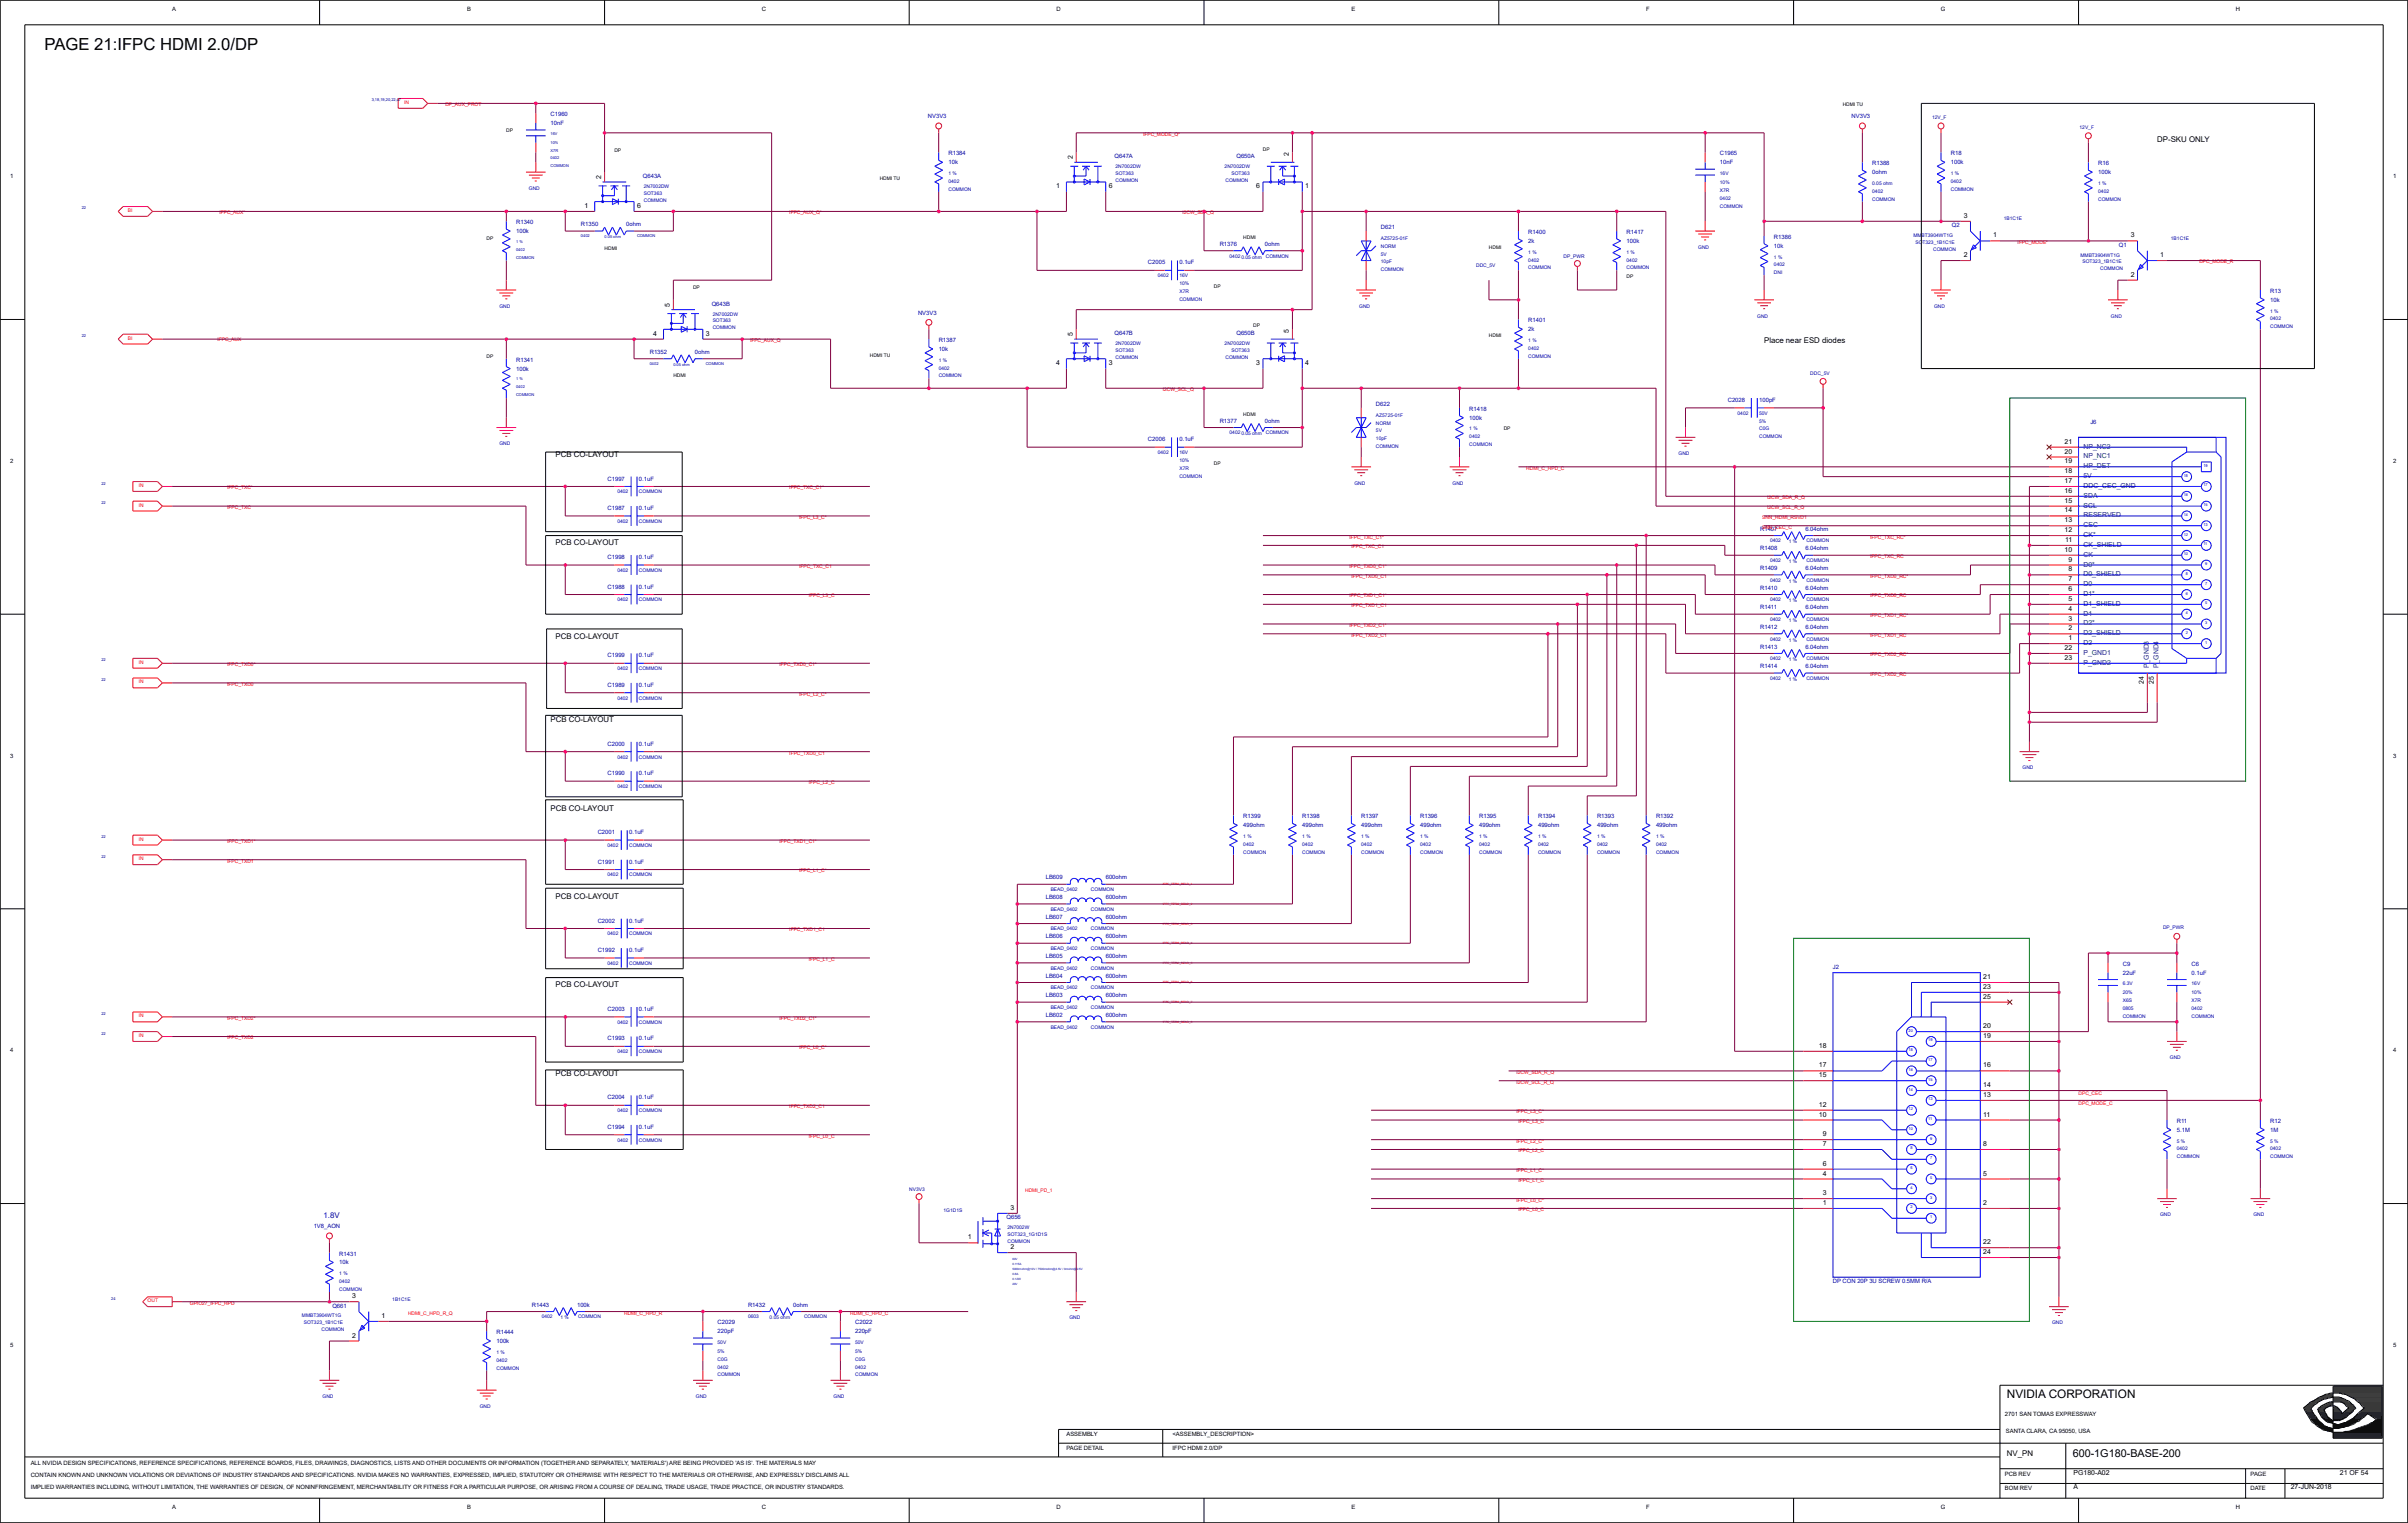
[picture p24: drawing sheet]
<svg xmlns="http://www.w3.org/2000/svg" width="158mm" height="100mm" viewBox="0 0 158 100" stroke-linecap="round" stroke-linejoin="round" font-family="sans-serif">
<defs><g id="words">
<text font-size="1.1" x="2.9" y="3.3">PAGE 21:IFPC HDMI 2.0/DP</text>
<text font-size=".8" x="131.7" y="91.8">NVIDIA CORPORATION</text>
<text font-size=".7" x="136.1" y="95.7">600-1G180-BASE-200</text>
<g font-size=".5">
<text x="39.5" y="11.8" transform="rotate(-90 39.5 11.8)">2</text>
<text x="70.4" y="10.5" transform="rotate(-90 70.4 10.5)">2</text>
<text x="84.6" y="10.3" transform="rotate(-90 84.6 10.3)">2</text>
<text x="141.6" y="9.3">DP-SKU ONLY</text>
<text x="38.4" y="13.7">1</text>
<text x="41.8" y="13.7">6</text>
<text x="69.3" y="12.4">1</text>
<text x="72.8" y="12.4">6</text>
<text x="82.5" y="12.4">6</text>
<text x="85.7" y="12.4">1</text>
<text x="128.9" y="16.9">2</text>
<text x="128.9" y="14.3">3</text>
<text x="130.8" y="15.6">1</text>
<text x="139.9" y="15.6">3</text>
<text x="141.8" y="16.9">1</text>
<text x="42.9" y="22">4</text>
<text x="44" y="20.1" transform="rotate(-90 44 20.1)">5</text>
<text x="46.3" y="22">3</text>
<text x="69.3" y="24">4</text>
<text x="70.4" y="22.1" transform="rotate(-90 70.4 22.1)">5</text>
<text x="72.8" y="24">3</text>
<text x="82.5" y="24">3</text>
<text x="84.6" y="21.9" transform="rotate(-90 84.6 21.9)">5</text>
<text x="85.7" y="24">4</text>
<text x="115.8" y="22.5">Place near ESD diodes</text>
<text x="139.9" y="18.2">2</text>
<text x="135.5" y="29.8">20</text>
<text x="135.5" y="29.1">21</text>
<text x="36.5" y="35.8">PCB CO-LAYOUT</text>
<text x="36.5" y="30">PCB CO-LAYOUT</text>
<text x="135.5" y="34.9">12</text>
<text x="135.5" y="34.3">13</text>
<text x="135.5" y="33.7">14</text>
<text x="135.5" y="33">15</text>
<text x="135.5" y="32.4">16</text>
<text x="135.5" y="31.7">17</text>
<text x="135.5" y="31.1">18</text>
<text x="135.5" y="30.4">19</text>
<text x="135.6" y="35.6">11</text>
<text x="36.5" y="41.9">PCB CO-LAYOUT</text>
<text x="135.5" y="36.2">10</text>
<text x="135.8" y="41.4">2</text>
<text x="135.8" y="40.8">3</text>
<text x="135.8" y="40.1">4</text>
<text x="135.8" y="39.5">5</text>
<text x="135.8" y="38.8">6</text>
<text x="135.8" y="38.2">7</text>
<text x="135.8" y="37.5">8</text>
<text x="135.8" y="36.9">9</text>
<text x="36.1" y="47.4">PCB CO-LAYOUT</text>
<text x="135.5" y="42.7">22</text>
<text x="135.5" y="43.3">23</text>
<text x="135.8" y="42">1</text>
<text x="140.7" y="44.9" transform="rotate(-90 140.7 44.9)">24</text>
<text x="141.4" y="44.9" transform="rotate(-90 141.4 44.9)">25</text>
<text x="36.1" y="53.2">PCB CO-LAYOUT</text>
<text x="36.5" y="59">PCB CO-LAYOUT</text>
<text x="36.5" y="64.8">PCB CO-LAYOUT</text>
<text x="130.2" y="64.3">21</text>
<text x="130.2" y="64.9">23</text>
<text x="130.2" y="65.6">25</text>
<text x="36.5" y="70.7">PCB CO-LAYOUT</text>
<text x="119.4" y="70.7">15</text>
<text x="119.4" y="70.1">17</text>
<text x="119.4" y="68.8">18</text>
<text x="130.2" y="71.4">14</text>
<text x="130.2" y="70.1">16</text>
<text x="130.2" y="68.2">19</text>
<text x="130.2" y="67.5">20</text>
<text x="119.4" y="73.3">10</text>
<text x="119.4" y="72.7">12</text>
<text x="119.7" y="77.2">4</text>
<text x="119.7" y="76.6">6</text>
<text x="119.7" y="75.3">7</text>
<text x="119.7" y="74.6">9</text>
<text x="130.2" y="77.2">5</text>
<text x="130.2" y="75.3">8</text>
<text x="130.2" y="73.3">11</text>
<text x="130.2" y="72">13</text>
<text x="63.5" y="81.4">1</text>
<text x="66.3" y="82">2</text>
<text x="66.3" y="79.5">3</text>
<text x="119.7" y="79.1">1</text>
<text x="119.7" y="78.5">3</text>
<text x="130.2" y="79.1">2</text>
<text x="130.2" y="81.7">22</text>
<text x="130.2" y="82.4">24</text>
<text x="23.1" y="87.8">2</text>
<text x="23.1" y="85.3">3</text>
<text x="25" y="86.6">1</text>
<text x="131.7" y="95.6">NV_PN</text>
<text x="136.1" y="97.8">A</text>
<text x="136.1" y="96.8">PG180-A02</text>
<text x="150.4" y="97.8">27-JUN-2018</text>
<text x="153.6" y="96.8">21 OF 54</text>
</g>
<g font-size=".5" fill="#004080">
<text x="136.8" y="29.5">NP_NC2</text>
<text x="136.8" y="35.9">CK_SHIELD</text>
<text x="136.8" y="35.3">CK*</text>
<text x="136.8" y="34.6">CEC</text>
<text x="136.8" y="34">RESERVED</text>
<text x="136.8" y="33.3">SCL</text>
<text x="136.8" y="32.7">SDA</text>
<text x="136.8" y="32">DDC_CEC_GND</text>
<text x="136.8" y="31.4">5V</text>
<text x="136.8" y="30.8">HP_DET</text>
<text x="136.8" y="30.1">NP_NC1</text>
<text x="136.8" y="41.7">D2_SHIELD</text>
<text x="136.8" y="41.1">D2*</text>
<text x="136.8" y="40.4">D1</text>
<text x="136.8" y="39.8">D1_SHIELD</text>
<text x="136.8" y="39.1">D1*</text>
<text x="136.8" y="38.5">D0</text>
<text x="136.8" y="37.9">D0_SHIELD</text>
<text x="136.8" y="37.2">D0*</text>
<text x="136.8" y="36.6">CK</text>
<text x="136.8" y="42.4">D2</text>
<text x="136.8" y="43">P_GND1</text>
<text x="136.8" y="43.7">P_GND2</text>
<text x="141.1" y="43.9" transform="rotate(-90 141.1 43.9)">P_GND3</text>
<text x="141.7" y="43.9" transform="rotate(-90 141.7 43.9)">P_GND4</text>
</g>
<text font-size=".5" fill="#0000a0" x="21.2" y="80">1.8V</text>
<g font-size=".4">
<text x="11.3" y=".7">A</text>
<text x="30.7" y=".7">B</text>
<text x="50" y=".7">C</text>
<text x="69.4" y=".7">D</text>
<text x="88.7" y=".7">E</text>
<text x="108.1" y=".7">F</text>
<text x="127.4" y=".7">G</text>
<text x="146.8" y=".7">H</text>
<text x=".7" y="11.7">1</text>
<text x="157.1" y="11.7">1</text>
<text x=".7" y="30.4">2</text>
<text x="157.1" y="30.4">2</text>
<text x=".7" y="49.8">3</text>
<text x="157.1" y="49.8">3</text>
<text x=".7" y="69.1">4</text>
<text x="157.1" y="69.1">4</text>
<text x=".7" y="88.5">5</text>
<text x="157.1" y="88.5">5</text>
<text x="70" y="95.2">PAGE DETAIL</text>
<text x="70" y="94.3">ASSEMBLY</text>
<text x="77" y="94.3">&lt;ASSEMBLY_DESCRIPTION&gt;</text>
<text x="77" y="95.2">IFPC HDMI 2.0/DP</text>
<text x="131.6" y="93">2701 SAN TOMAS EXPRESSWAY</text>
<text x="131.7" y="94.1">SANTA CLARA, CA 95050, USA</text>
<text x="2" y="97">CONTAIN KNOWN AND UNKNOWN VIOLATIONS OR DEVIATIONS OF INDUSTRY STANDARDS AND SPECIFICATIONS. NVIDIA MAKES NO WARRANTIES, EXPRESSED, IMPLIED, STATUTORY OR OTHERWISE WITH RESPECT TO THE MATERIALS OR OTHERWISE, AND EXPRESSLY DISCLAIMS ALL</text>
<text x="2" y="96.2">ALL NVIDIA DESIGN SPECIFICATIONS, REFERENCE SPECIFICATIONS, REFERENCE BOARDS, FILES, DRAWINGS, DIAGNOSTICS, LISTS AND OTHER DOCUMENTS OR INFORMATION (TOGETHER AND SEPARATELY, 'MATERIALS') ARE BEING PROVIDED 'AS IS'. THE MATERIALS MAY</text>
<text x="2" y="97.8">IMPLIED WARRANTIES INCLUDING, WITHOUT LIMITATION, THE WARRANTIES OF DESIGN, OF NONINFRINGEMENT, MERCHANTABILITY OR FITNESS FOR A PARTICULAR PURPOSE, OR ARISING FROM A COURSE OF DEALING, TRADE USAGE, TRADE PRACTICE, OR INDUSTRY STANDARDS.</text>
<text x="11.3" y="99.1">A</text>
<text x="30.7" y="99.1">B</text>
<text x="50" y="99.1">C</text>
<text x="69.4" y="99.1">D</text>
<text x="88.7" y="99.1">E</text>
<text x="108.1" y="99.1">F</text>
<text x="127.4" y="99.1">G</text>
<text x="131.6" y="97.9">BOM REV</text>
<text x="131.6" y="96.9">PCB REV</text>
<text x="146.8" y="99.1">H</text>
<text x="147.7" y="96.9">PAGE</text>
<text x="147.7" y="97.9">DATE</text>
</g>
<g font-size=".4" fill="#0000a0">
<text x="36.1" y="7.6">C1960</text>
<text x="36.1" y="8.2">10nF</text>
<text x="42.2" y="11.7">Q643A</text>
<text x="60.9" y="7.8">NV3V3</text>
<text x="62.3" y="10.2">R1384</text>
<text x="62.3" y="10.8">10k</text>
<text x="73.2" y="10.4">Q647A</text>
<text x="81.2" y="10.4">Q650A</text>
<text x="112.9" y="10.2">C1965</text>
<text x="112.9" y="10.8">10nF</text>
<text x="121.5" y="7.8">NV3V3</text>
<text x="122.9" y="10.9">R1388</text>
<text x="122.9" y="11.4">0ohm</text>
<text x="128.1" y="10.2">R18</text>
<text x="128.1" y="10.8">100k</text>
<text x="137.7" y="10.9">R16</text>
<text x="137.7" y="11.4">100k</text>
<text x="33.9" y="14.7">R1340</text>
<text x="33.9" y="15.3">100k</text>
<text x="38.1" y="14.9">R1350</text>
<text x="41.1" y="14.9">0ohm</text>
<text x="75.4" y="17.4">C2005</text>
<text x="77.4" y="17.4">0.1uF</text>
<text x="80.1" y="16.1">R1376</text>
<text x="83" y="16.1">0ohm</text>
<text x="90.6" y="15">D621</text>
<text x="100.3" y="15.4">R1400</text>
<text x="100.3" y="15.9">2k</text>
<text x="106.8" y="15.4">R1417</text>
<text x="106.8" y="15.9">100k</text>
<text x="116.5" y="15.7">R1386</text>
<text x="116.5" y="16.3">10k</text>
<text x="128.1" y="14.9">Q2</text>
<text x="139.1" y="16.2">Q1</text>
<text x="33.9" y="23.8">R1341</text>
<text x="42.7" y="23.2">R1352</text>
<text x="45.6" y="23.2">0ohm</text>
<text x="46.7" y="20.1">Q643B</text>
<text x="60.3" y="20.7">NV3V3</text>
<text x="61.6" y="22.5">R1387</text>
<text x="61.6" y="23">10k</text>
<text x="73.2" y="22">Q647B</text>
<text x="81.2" y="22">Q650B</text>
<text x="100.3" y="21.2">R1401</text>
<text x="100.3" y="21.8">2k</text>
<text x="149" y="19.2">R13</text>
<text x="149" y="19.8">10k</text>
<text x="33.9" y="24.3">100k</text>
<text x="75.4" y="29">C2006</text>
<text x="77.4" y="29">0.1uF</text>
<text x="80.1" y="27.8">R1377</text>
<text x="83" y="27.8">0ohm</text>
<text x="90.3" y="26.7">D622</text>
<text x="96.5" y="27">R1418</text>
<text x="96.5" y="27.6">100k</text>
<text x="113.4" y="26.4">C2028</text>
<text x="115.5" y="26.4">100pF</text>
<text x="137.2" y="27.8">J6</text>
<text x="39.9" y="33.5">C1987</text>
<text x="39.9" y="31.6">C1997</text>
<text x="41.9" y="33.5">0.1uF</text>
<text x="41.9" y="31.6">0.1uF</text>
<text x="115.5" y="34.9">R1407</text>
<text x="118.5" y="34.9">6.04ohm</text>
<text x="39.9" y="38.7">C1988</text>
<text x="39.9" y="36.7">C1998</text>
<text x="41.9" y="36.7">0.1uF</text>
<text x="41.9" y="38.7">0.1uF</text>
<text x="115.5" y="41.3">R1412</text>
<text x="115.5" y="40">R1411</text>
<text x="115.5" y="38.7">R1410</text>
<text x="115.5" y="37.4">R1409</text>
<text x="115.5" y="36.1">R1408</text>
<text x="118.5" y="40">6.04ohm</text>
<text x="118.5" y="37.4">6.04ohm</text>
<text x="118.5" y="41.3">6.04ohm</text>
<text x="118.5" y="38.7">6.04ohm</text>
<text x="118.5" y="36.1">6.04ohm</text>
<text x="39.9" y="45.1">C1989</text>
<text x="39.9" y="43.2">C1999</text>
<text x="41.9" y="45.1">0.1uF</text>
<text x="41.9" y="43.2">0.1uF</text>
<text x="115.5" y="43.9">R1414</text>
<text x="115.5" y="42.6">R1413</text>
<text x="118.5" y="43.9">6.04ohm</text>
<text x="118.5" y="42.6">6.04ohm</text>
<text x="39.9" y="50.9">C1990</text>
<text x="39.9" y="49">C2000</text>
<text x="41.9" y="50.9">0.1uF</text>
<text x="41.9" y="49">0.1uF</text>
<text x="81.6" y="53.8">R1399</text>
<text x="85.5" y="53.8">R1398</text>
<text x="89.4" y="53.8">R1397</text>
<text x="93.2" y="53.8">R1396</text>
<text x="97.1" y="53.8">R1395</text>
<text x="101" y="53.8">R1394</text>
<text x="104.8" y="53.8">R1393</text>
<text x="108.7" y="53.8">R1392</text>
<text x="39.2" y="56.7">C1991</text>
<text x="39.2" y="54.8">C2001</text>
<text x="41.3" y="54.8">0.1uF</text>
<text x="41.3" y="56.7">0.1uF</text>
<text x="68.7" y="59">LB608</text>
<text x="68.7" y="57.8">LB609</text>
<text x="72.6" y="59">600ohm</text>
<text x="72.6" y="57.8">600ohm</text>
<text x="81.6" y="54.3">499ohm</text>
<text x="85.5" y="54.3">499ohm</text>
<text x="89.4" y="54.3">499ohm</text>
<text x="93.2" y="54.3">499ohm</text>
<text x="97.1" y="54.3">499ohm</text>
<text x="101" y="54.3">499ohm</text>
<text x="104.8" y="54.3">499ohm</text>
<text x="108.7" y="54.3">499ohm</text>
<text x="39.2" y="62.5">C1992</text>
<text x="39.2" y="60.6">C2002</text>
<text x="41.3" y="62.5">0.1uF</text>
<text x="41.3" y="60.6">0.1uF</text>
<text x="68.7" y="65.5">LB603</text>
<text x="68.7" y="64.2">LB604</text>
<text x="68.7" y="62.9">LB605</text>
<text x="68.7" y="61.6">LB606</text>
<text x="68.7" y="60.3">LB607</text>
<text x="72.6" y="64.2">600ohm</text>
<text x="72.6" y="61.6">600ohm</text>
<text x="72.6" y="60.3">600ohm</text>
<text x="72.6" y="65.5">600ohm</text>
<text x="72.6" y="62.9">600ohm</text>
<text x="120.3" y="63.6">J2</text>
<text x="139.4" y="63.4">C9</text>
<text x="139.4" y="64">22uF</text>
<text x="143.9" y="63.4">C6</text>
<text x="143.9" y="64">0.1uF</text>
<text x="39.9" y="68.3">C1993</text>
<text x="39.9" y="66.4">C2003</text>
<text x="41.9" y="66.4">0.1uF</text>
<text x="41.9" y="68.3">0.1uF</text>
<text x="68.7" y="66.8">LB602</text>
<text x="72.6" y="66.8">600ohm</text>
<text x="39.9" y="74.1">C1994</text>
<text x="39.9" y="72.2">C2004</text>
<text x="41.9" y="74.1">0.1uF</text>
<text x="41.9" y="72.2">0.1uF</text>
<text x="142.9" y="73.7">R11</text>
<text x="142.9" y="74.3">5.1M</text>
<text x="149" y="73.7">R12</text>
<text x="149" y="74.3">1M</text>
<text x="20.6" y="80.7">1V8_AON</text>
<text x="22.3" y="82.5">R1431</text>
<text x="22.3" y="83">10k</text>
<text x="66.1" y="80.1">Q656</text>
<text x="21.8" y="85.9">Q661</text>
<text x="32.6" y="87.6">R1444</text>
<text x="32.6" y="88.2">100k</text>
<text x="34.9" y="85.8">R1443</text>
<text x="37.9" y="85.8">100k</text>
<text x="47.1" y="87">C2029</text>
<text x="47.1" y="87.6">220pF</text>
<text x="49.1" y="85.8">R1432</text>
<text x="52.1" y="85.8">0ohm</text>
<text x="56.1" y="87">C2022</text>
<text x="56.1" y="87.6">220pF</text>
<text x="120.3" y="84.3">DP CON 20P 3U SCREW 0.5MM R/A</text>
</g>
<g font-size=".3" fill="#0000a0">
<text x="24.4" y="6.7">3,18,19,20,22,47</text>
<text x="36.1" y="10.5">0402</text>
<text x="36.1" y="10">X7R</text>
<text x="36.1" y="8.9">16V</text>
<text x="36.1" y="11">COMMON</text>
<text x="36.1" y="9.4">10%</text>
<text x="62.3" y="11.5">1 %</text>
<text x="73.2" y="12">COMMON</text>
<text x="73.2" y="11.5">SOT363</text>
<text x="73.2" y="11">2N7002DW</text>
<text x="80.4" y="11">2N7002DW</text>
<text x="80.5" y="12">COMMON</text>
<text x="80.8" y="11.5">SOT363</text>
<text x="112.9" y="11.5">16V</text>
<text x="126.8" y="7.8">12V_F</text>
<text x="128.1" y="11.5">1 %</text>
<text x="136.5" y="8.5">12V_F</text>
<text x="5.4" y="13.8">22</text>
<text x="33.9" y="15.9">1 %</text>
<text x="33.9" y="16.5">0402</text>
<text x="33.9" y="17">COMMON</text>
<text x="34.7" y="12.5">GND</text>
<text x="38.1" y="15.6">0402</text>
<text x="39.7" y="15.6">0.05 ohm</text>
<text x="41.8" y="15.6">COMMON</text>
<text x="42.3" y="13.2">COMMON</text>
<text x="42.3" y="12.8">SOT363</text>
<text x="42.3" y="12.3">2N7002DW</text>
<text x="62.3" y="12">0402</text>
<text x="62.3" y="12.5">COMMON</text>
<text x="80.7" y="16.9">0402</text>
<text x="81.5" y="17">0.05 ohm</text>
<text x="83.1" y="16.9">COMMON</text>
<text x="90.6" y="16.3">NORM</text>
<text x="90.6" y="16.8">5V</text>
<text x="90.6" y="15.8">AZ5725-01F</text>
<text x="90.6" y="17.8">COMMON</text>
<text x="90.6" y="17.3">10pF</text>
<text x="96.9" y="17.6">DDC_5V</text>
<text x="100.3" y="17.7">COMMON</text>
<text x="100.3" y="17.2">0402</text>
<text x="100.3" y="16.7">1 %</text>
<text x="102.6" y="16.9">DP_PWR</text>
<text x="106.8" y="17.7">COMMON</text>
<text x="106.8" y="16.7">1 %</text>
<text x="106.8" y="17.2">0402</text>
<text x="111.5" y="16.3">GND</text>
<text x="112.9" y="12.1">10%</text>
<text x="112.9" y="12.6">X7R</text>
<text x="112.9" y="13.1">0402</text>
<text x="112.9" y="13.6">COMMON</text>
<text x="116.5" y="17">1 %</text>
<text x="116.5" y="17.5">0402</text>
<text x="122.9" y="12.7">0402</text>
<text x="122.9" y="13.2">COMMON</text>
<text x="122.9" y="12.1">0.05 ohm</text>
<text x="125.6" y="15.6">MMBT3904WT1G</text>
<text x="125.7" y="16">SOT323_1B1C1E</text>
<text x="126.9" y="16.5">COMMON</text>
<text x="128.1" y="12">0402</text>
<text x="128.1" y="12.5">COMMON</text>
<text x="131.5" y="14.5">1B1C1E</text>
<text x="136.6" y="16.9">MMBT3904WT1G</text>
<text x="136.7" y="17.3">SOT323_1B1C1E</text>
<text x="137.7" y="12.7">0402</text>
<text x="137.7" y="13.2">COMMON</text>
<text x="137.7" y="12.1">1 %</text>
<text x="137.9" y="17.8">COMMON</text>
<text x="142.5" y="15.8">1B1C1E</text>
<text x="5.4" y="22.1">22</text>
<text x="32.8" y="20.2">GND</text>
<text x="42.7" y="23.9">0402</text>
<text x="46.3" y="23.9">COMMON</text>
<text x="46.8" y="21.2">SOT363</text>
<text x="46.8" y="20.7">2N7002DW</text>
<text x="46.8" y="21.6">COMMON</text>
<text x="61.6" y="23.8">1 %</text>
<text x="73.2" y="23.1">SOT363</text>
<text x="73.2" y="22.7">2N7002DW</text>
<text x="73.2" y="23.6">COMMON</text>
<text x="76" y="18.2">0402</text>
<text x="77.4" y="18.7">10%</text>
<text x="77.4" y="19.2">X7R</text>
<text x="77.4" y="18.2">16V</text>
<text x="77.4" y="19.8">COMMON</text>
<text x="80.4" y="22.7">2N7002DW</text>
<text x="80.5" y="23.6">COMMON</text>
<text x="80.8" y="23.1">SOT363</text>
<text x="89.2" y="20.2">GND</text>
<text x="100.3" y="23">0402</text>
<text x="100.3" y="22.5">1 %</text>
<text x="100.3" y="23.5">COMMON</text>
<text x="115.4" y="20.9">GND</text>
<text x="116.5" y="18">DNI</text>
<text x="127" y="20.2">GND</text>
<text x="138.6" y="20.9">GND</text>
<text x="149" y="21.6">COMMON</text>
<text x="149" y="20.5">1 %</text>
<text x="149" y="21">0402</text>
<text x="32.8" y="29.2">GND</text>
<text x="33.9" y="25">1 %</text>
<text x="33.9" y="26">COMMON</text>
<text x="33.9" y="25.5">0402</text>
<text x="44.2" y="24">0.05 ohm</text>
<text x="61.6" y="24.3">0402</text>
<text x="61.6" y="24.8">COMMON</text>
<text x="76" y="29.8">0402</text>
<text x="77.4" y="29.8">16V</text>
<text x="80.7" y="28.5">0402</text>
<text x="81.5" y="28.6">0.05 ohm</text>
<text x="83.1" y="28.5">COMMON</text>
<text x="90.3" y="28.4">5V</text>
<text x="90.3" y="27.9">NORM</text>
<text x="90.3" y="28.9">10pF</text>
<text x="90.3" y="27.4">AZ5725-01F</text>
<text x="90.3" y="29.4">COMMON</text>
<text x="96.5" y="28.8">0402</text>
<text x="96.5" y="29.3">COMMON</text>
<text x="96.5" y="28.3">1 %</text>
<text x="110.2" y="29.9">GND</text>
<text x="114.1" y="27.2">0402</text>
<text x="115.5" y="27.2">50V</text>
<text x="115.5" y="28.8">COMMON</text>
<text x="115.5" y="28.3">C0G</text>
<text x="115.5" y="27.8">5%</text>
<text x="118.8" y="24.7">DDC_5V</text>
<text x="6.7" y="33.1">22</text>
<text x="6.7" y="31.8">22</text>
<text x="40.5" y="32.4">0402</text>
<text x="40.5" y="34.3">0402</text>
<text x="41.9" y="34.3">COMMON</text>
<text x="41.9" y="32.4">COMMON</text>
<text x="77.4" y="30.3">10%</text>
<text x="77.4" y="31.4">COMMON</text>
<text x="77.4" y="30.9">X7R</text>
<text x="88.9" y="31.8">GND</text>
<text x="95.4" y="31.8">GND</text>
<text x="116.2" y="35.6">0402</text>
<text x="117.4" y="35.7">1 %</text>
<text x="118.6" y="35.6">COMMON</text>
<text x="40.5" y="39.5">0402</text>
<text x="40.5" y="37.6">0402</text>
<text x="41.9" y="39.5">COMMON</text>
<text x="41.9" y="37.6">COMMON</text>
<text x="116.2" y="40.8">0402</text>
<text x="116.2" y="39.5">0402</text>
<text x="116.2" y="38.2">0402</text>
<text x="116.2" y="36.9">0402</text>
<text x="117.4" y="40.8">1 %</text>
<text x="117.4" y="39.6">1 %</text>
<text x="117.4" y="38.3">1 %</text>
<text x="117.4" y="37">1 %</text>
<text x="118.6" y="40.8">COMMON</text>
<text x="118.6" y="39.5">COMMON</text>
<text x="118.6" y="38.2">COMMON</text>
<text x="118.6" y="36.9">COMMON</text>
<text x="6.7" y="44.7">22</text>
<text x="6.7" y="43.4">22</text>
<text x="40.5" y="45.9">0402</text>
<text x="40.5" y="44">0402</text>
<text x="41.9" y="45.9">COMMON</text>
<text x="41.9" y="44">COMMON</text>
<text x="116.2" y="44.7">0402</text>
<text x="116.2" y="43.4">0402</text>
<text x="116.2" y="42.1">0402</text>
<text x="117.4" y="44.7">1 %</text>
<text x="117.4" y="43.4">1 %</text>
<text x="117.4" y="42.1">1 %</text>
<text x="118.6" y="44.7">COMMON</text>
<text x="118.6" y="43.4">COMMON</text>
<text x="118.6" y="42.1">COMMON</text>
<text x="40.5" y="49.8">0402</text>
<text x="40.5" y="51.8">0402</text>
<text x="41.9" y="51.8">COMMON</text>
<text x="41.9" y="49.8">COMMON</text>
<text x="132.8" y="50.5">GND</text>
<text x="6.7" y="56.3">22</text>
<text x="6.7" y="55">22</text>
<text x="39.9" y="55.6">0402</text>
<text x="39.9" y="57.6">0402</text>
<text x="41.3" y="57.6">COMMON</text>
<text x="41.3" y="55.6">COMMON</text>
<text x="69" y="59.8">BEAD_0402</text>
<text x="69" y="58.5">BEAD_0402</text>
<text x="71.6" y="59.8">COMMON</text>
<text x="71.6" y="58.5">COMMON</text>
<text x="81.6" y="55">1 %</text>
<text x="81.6" y="56.1">COMMON</text>
<text x="81.6" y="55.6">0402</text>
<text x="85.5" y="56.1">COMMON</text>
<text x="85.5" y="55">1 %</text>
<text x="85.5" y="55.6">0402</text>
<text x="89.4" y="56.1">COMMON</text>
<text x="89.4" y="55.6">0402</text>
<text x="89.4" y="55">1 %</text>
<text x="93.2" y="55">1 %</text>
<text x="93.2" y="56.1">COMMON</text>
<text x="93.2" y="55.6">0402</text>
<text x="97.1" y="55.6">0402</text>
<text x="97.1" y="55">1 %</text>
<text x="97.1" y="56.1">COMMON</text>
<text x="101" y="55.6">0402</text>
<text x="101" y="55">1 %</text>
<text x="101" y="56.1">COMMON</text>
<text x="104.8" y="56.1">COMMON</text>
<text x="104.8" y="55.6">0402</text>
<text x="104.8" y="55">1 %</text>
<text x="108.7" y="55.6">0402</text>
<text x="108.7" y="56.1">COMMON</text>
<text x="108.7" y="55">1 %</text>
<text x="39.9" y="63.4">0402</text>
<text x="39.9" y="61.4">0402</text>
<text x="41.3" y="63.4">COMMON</text>
<text x="41.3" y="61.4">COMMON</text>
<text x="69" y="62.4">BEAD_0402</text>
<text x="69" y="61.1">BEAD_0402</text>
<text x="69" y="65">BEAD_0402</text>
<text x="69" y="63.7">BEAD_0402</text>
<text x="71.6" y="65">COMMON</text>
<text x="71.6" y="63.7">COMMON</text>
<text x="71.6" y="62.4">COMMON</text>
<text x="71.6" y="61.1">COMMON</text>
<text x="139.4" y="64.7">6.3V</text>
<text x="139.4" y="65.3">20%</text>
<text x="139.4" y="65.8">X6S</text>
<text x="142" y="61">DP_PWR</text>
<text x="143.9" y="65.3">10%</text>
<text x="143.9" y="65.8">X7R</text>
<text x="143.9" y="64.7">16V</text>
<text x="6.7" y="67.9">22</text>
<text x="6.7" y="66.7">22</text>
<text x="40.5" y="69.2">0402</text>
<text x="40.5" y="67.2">0402</text>
<text x="41.9" y="69.2">COMMON</text>
<text x="41.9" y="67.2">COMMON</text>
<text x="69" y="67.6">BEAD_0402</text>
<text x="69" y="66.3">BEAD_0402</text>
<text x="71.6" y="66.3">COMMON</text>
<text x="71.6" y="67.6">COMMON</text>
<text x="139.4" y="66.8">COMMON</text>
<text x="139.4" y="66.3">0805</text>
<text x="142.4" y="69.6">GND</text>
<text x="143.9" y="66.3">0402</text>
<text x="143.9" y="66.8">COMMON</text>
<text x="40.5" y="75">0402</text>
<text x="40.5" y="73">0402</text>
<text x="41.9" y="75">COMMON</text>
<text x="41.9" y="73">COMMON</text>
<text x="142.9" y="75">5 %</text>
<text x="142.9" y="75.6">0402</text>
<text x="142.9" y="76.1">COMMON</text>
<text x="149" y="75">5 %</text>
<text x="149" y="75.6">0402</text>
<text x="149" y="76.1">COMMON</text>
<text x="22.3" y="83.7">1 %</text>
<text x="59.7" y="78.2">NV3V3</text>
<text x="61.9" y="79.6">1G1D1S</text>
<text x="66.1" y="81.6">COMMON</text>
<text x="66.1" y="80.7">2N7002W</text>
<text x="66.1" y="81.2">SOT323_1G1D1S</text>
<text x="141.8" y="79.9">GND</text>
<text x="147.9" y="79.9">GND</text>
<text x="7.3" y="85.4">24</text>
<text x="19.8" y="86.5">MMBT3904WT1G</text>
<text x="19.9" y="87">SOT323_1B1C1E</text>
<text x="21.1" y="87.4">COMMON</text>
<text x="22.3" y="84.3">0402</text>
<text x="22.3" y="84.8">COMMON</text>
<text x="25.8" y="85.4">1B1C1E</text>
<text x="32.6" y="89.9">COMMON</text>
<text x="32.6" y="88.9">1 %</text>
<text x="32.6" y="89.4">0402</text>
<text x="35.6" y="86.6">0402</text>
<text x="36.8" y="86.7">1 %</text>
<text x="37.9" y="86.6">COMMON</text>
<text x="47.1" y="89.4">C0G</text>
<text x="47.1" y="89.9">0402</text>
<text x="47.1" y="88.3">50V</text>
<text x="47.1" y="88.8">5%</text>
<text x="49.1" y="86.6">0603</text>
<text x="50.5" y="86.7">0.05 ohm</text>
<text x="52.8" y="86.6">COMMON</text>
<text x="56.1" y="88.3">50V</text>
<text x="56.1" y="88.8">5%</text>
<text x="56.1" y="89.4">C0G</text>
<text x="56.1" y="89.9">0402</text>
<text x="70.2" y="86.7">GND</text>
<text x="134.7" y="87">GND</text>
<text x="21.2" y="91.8">GND</text>
<text x="31.5" y="92.5">GND</text>
<text x="45.7" y="91.8">GND</text>
<text x="47.1" y="90.4">COMMON</text>
<text x="54.7" y="91.8">GND</text>
<text x="56.1" y="90.4">COMMON</text>
</g>
<g font-size=".3" fill="#f00">
<text x="26.5" y="6.8">IN</text>
<text x="29.2" y="7">DP_AUX_PROT</text>
<text x="75" y="8.9">IFPC_MODE_Q*</text>
<text x="8.4" y="13.9">BI</text>
<text x="14.4" y="14.1">IFPC_AUX*</text>
<text x="51.8" y="14.1">IFPC_AUX_Q*</text>
<text x="77.6" y="14.1">I2CW_SDA_Q</text>
<text x="132.5" y="16">IFPC_MODE*</text>
<text x="144.4" y="17.3">DPC_MODE_R</text>
<text x="8.4" y="22.3">BI</text>
<text x="14.3" y="22.4">IFPC_AUX</text>
<text x="49.2" y="22.5">IFPC_AUX_Q</text>
<text x="76.3" y="25.7">I2CW_SCL_Q</text>
<text x="9.1" y="33.3">IN</text>
<text x="9.1" y="32">IN</text>
<text x="14.9" y="33.4">IFPC_TXC</text>
<text x="14.9" y="32.1">IFPC_TXC*</text>
<text x="51.8" y="32.1">IFPC_TXC_C1*</text>
<text x="52.5" y="34.1">IFPC_L3_C*</text>
<text x="88.6" y="35.4">IFPC_TXC_C1*</text>
<text x="100.2" y="30.9">HDMI_C_HPD_C</text>
<text x="115.7" y="34.7">SNN_CEC_C</text>
<text x="115.7" y="34.1">SNN_HDMI_RSVD1</text>
<text x="116" y="33.4">I2CW_SCL_R_Q</text>
<text x="116" y="32.8">I2CW_SDA_R_Q</text>
<text x="122.8" y="35.4">IFPC_TXC_RC*</text>
<text x="52.5" y="37.3">IFPC_TXC_C1</text>
<text x="53.1" y="39.2">IFPC_L3_C</text>
<text x="88.6" y="37.3">IFPC_TXD0_C1*</text>
<text x="88.6" y="39.2">IFPC_TXD1_C1*</text>
<text x="88.6" y="41.2">IFPC_TXD2_C1*</text>
<text x="88.7" y="36">IFPC_TXC_C1</text>
<text x="88.7" y="37.9">IFPC_TXD0_C1</text>
<text x="88.7" y="39.9">IFPC_TXD1_C1</text>
<text x="88.7" y="41.8">IFPC_TXD2_C1</text>
<text x="122.8" y="36.7">IFPC_TXC_RC</text>
<text x="122.8" y="39.2">IFPC_TXD0_RC</text>
<text x="122.8" y="37.9">IFPC_TXD0_RC*</text>
<text x="122.8" y="41.8">IFPC_TXD1_RC</text>
<text x="122.8" y="40.5">IFPC_TXD1_RC*</text>
<text x="9.1" y="44.9">IN</text>
<text x="9.1" y="43.6">IN</text>
<text x="14.9" y="45">IFPC_TXD0</text>
<text x="14.9" y="43.8">IFPC_TXD0*</text>
<text x="51.2" y="43.8">IFPC_TXD0_C1*</text>
<text x="52.5" y="45.7">IFPC_L2_C*</text>
<text x="122.8" y="44.4">IFPC_TXD2_RC</text>
<text x="122.8" y="43.1">IFPC_TXD2_RC*</text>
<text x="51.8" y="49.6">IFPC_TXD0_C1</text>
<text x="53.1" y="51.5">IFPC_L2_C</text>
<text x="9.1" y="56.5">IN</text>
<text x="9.1" y="55.2">IN</text>
<text x="14.9" y="56.7">IFPC_TXD1</text>
<text x="14.9" y="55.4">IFPC_TXD1*</text>
<text x="51.2" y="55.4">IFPC_TXD1_C1*</text>
<text x="52.5" y="57.3">IFPC_L1_C*</text>
<text x="51.8" y="61.2">IFPC_TXD1_C1</text>
<text x="53.1" y="63.1">IFPC_L1_C</text>
<text x="9.1" y="68.1">IN</text>
<text x="9.1" y="66.8">IN</text>
<text x="14.9" y="68.3">IFPC_TXD2</text>
<text x="14.9" y="67">IFPC_TXD2*</text>
<text x="51.2" y="67">IFPC_TXD2_C1*</text>
<text x="52.5" y="68.9">IFPC_L0_C*</text>
<text x="99.6" y="71.2">I2CW_SCL_R_Q</text>
<text x="99.6" y="70.5">I2CW_SDA_R_Q</text>
<text x="136.5" y="71.9">DPC_CEC</text>
<text x="51.8" y="72.8">IFPC_TXD2_C1</text>
<text x="53.1" y="74.7">IFPC_L0_C</text>
<text x="99.6" y="77">IFPC_L1_C*</text>
<text x="99.6" y="75">IFPC_L2_C*</text>
<text x="99.6" y="73.1">IFPC_L3_C*</text>
<text x="99.7" y="77.6">IFPC_L1_C</text>
<text x="99.7" y="75.7">IFPC_L2_C</text>
<text x="99.7" y="73.7">IFPC_L3_C</text>
<text x="136.5" y="72.6">DPC_MODE_C</text>
<text x="67.3" y="78.3">HDMI_PD_1</text>
<text x="99.6" y="78.9">IFPC_L0_C*</text>
<text x="99.7" y="79.6">IFPC_L0_C</text>
<text x="9.7" y="85.5">OUT</text>
<text x="12.5" y="85.7">GPIO27_IFPC_HPD</text>
<text x="26.8" y="86.3">HDMI_C_HPD_R_Q</text>
<text x="41" y="86.3">HDMI_C_HPD_R</text>
<text x="55.8" y="86.3">HDMI_C_HPD_C</text>
</g>
<g font-size=".3">
<text x="33.2" y="8.7">DP</text>
<text x="40.3" y="10">DP</text>
<text x="57.8" y="11.8">HDMI TU</text>
<text x="82.9" y="9.9">DP</text>
<text x="121" y="7">HDMI TU</text>
<text x="31.9" y="15.8">DP</text>
<text x="39.7" y="16.4">HDMI</text>
<text x="81.6" y="15.7">HDMI</text>
<text x="97.7" y="16.3">HDMI</text>
<text x="31.9" y="23.5">DP</text>
<text x="45.5" y="19">DP</text>
<text x="57.1" y="23.4">HDMI TU</text>
<text x="79.7" y="18.9">DP</text>
<text x="82.3" y="21.5">DP</text>
<text x="97.7" y="22.1">HDMI</text>
<text x="106.8" y="18.3">DP</text>
<text x="44.2" y="24.8">HDMI</text>
<text x="81.6" y="27.3">HDMI</text>
<text x="98.7" y="28.3">DP</text>
<text x="79.7" y="30.5">DP</text>
</g>
<g font-size=".3" fill="#00f">
<text x="143.4" y="35.2">12</text>
<text x="143.4" y="33.9">14</text>
<text x="143.4" y="31.3">18</text>
<text x="143.4" y="32.6">16</text>
<text x="144.6" y="33.2">15</text>
<text x="144.6" y="34.5">13</text>
<text x="144.6" y="35.8">11</text>
<text x="144.6" y="30.7">19</text>
<text x="144.6" y="31.9">17</text>
<text x="143.4" y="36.5">10</text>
<text x="143.5" y="41.6">2</text>
<text x="143.5" y="39">6</text>
<text x="143.5" y="40.3">4</text>
<text x="143.5" y="37.8">8</text>
<text x="144.8" y="38.4">7</text>
<text x="144.8" y="37.1">9</text>
<text x="144.8" y="41">3</text>
<text x="144.8" y="39.7">5</text>
<text x="144.8" y="42.3">1</text>
<text x="125.3" y="67.7">20</text>
<text x="125.3" y="70.3">16</text>
<text x="125.3" y="71.6">14</text>
<text x="125.3" y="69">18</text>
<text x="126.6" y="71">15</text>
<text x="126.6" y="68.4">19</text>
<text x="126.6" y="69.7">17</text>
<text x="125.3" y="72.9">12</text>
<text x="125.3" y="74.2">10</text>
<text x="125.4" y="75.5">8</text>
<text x="125.4" y="76.8">6</text>
<text x="126.6" y="72.3">13</text>
<text x="126.6" y="73.6">11</text>
<text x="126.7" y="77.4">5</text>
<text x="126.7" y="76.1">7</text>
<text x="126.7" y="74.8">9</text>
<text x="125.4" y="78.1">4</text>
<text x="125.4" y="79.4">2</text>
<text x="126.7" y="78.7">3</text>
<text x="126.7" y="80">1</text>
</g>
</g></defs>
<g fill="none" stroke="#00f" stroke-width=".07">
<path d="M33.2 14.5v.5M33.2 16.6v.5M34.5 8.5h1.3M34.5 8.9h1.3M35.2 8.1v.4M35.2 8.9v.5M39 15.2h.6M39 13.9v-.7h2.6v.7M39.3 12.2h.5M39.6 12h1.5M39.6 12.2v1M40.1 12.2h.5"/>
<path d="M40.2 13v.4M40.3 12.2v.7h-.7M40.6 13v.4M40.8 12.2h.6M41.1 15.2h.5M41.1 12.2v1M61.6 10v.5M61.6 12.1v.5M70 12.6v-.6h2.6v.6M70.3 10.9h.5M70.5 10.9v1.1M70.5 10.7h1.6"/>
<path d="M71 10.9h.6M71.2 11.8v.3M71.3 10.9v.7h-.8M71.6 11.8v.3M71.8 10.9h.5M72.1 10.9v1.1M76.5 17.8h.4M76.9 17.1v1.3M77.3 17.1v1.3M77.3 17.8h.4M81 16.5h.5M82.9 12.6v-.6h2.6v.6"/>
<path d="M83 16.5h.6M83.2 10.9h.5M83.4 10.7h1.6M83.4 10.9v1.1M83.9 10.9h.6M83.9 11.8v.3M84.2 10.9v.7h.8M84.3 11.8v.3M84.7 10.9h.5M85 10.9v1.1M89.4 15.8h.6M89.4 17.1h.6"/>
<path d="M89.4 16.5h.6M89.7 15.8v1.3M99.7 15.2v.5M99.7 17.2v.6M106.1 15.2v.5M106.1 17.2v.6M111.3 11.1h1.3M111.3 11.5h1.3M111.9 10.7v.4M111.9 11.5v.5M115.8 15.5v.5M115.8 17.6v.5"/>
<path d="M122.3 10.7v.5M122.3 12.7v.5M127.4 10v.5M127.4 12.1v.5M129.4 14.5v.7M129.4 16.5v.6M130 15.8h.6M130 15.2v1.3M137.1 10.7v.5M137.1 12.7v.5M140.3 15.8v.7M140.3 17.8v.6"/>
<path d="M141 17.1h.6M141 16.5v1.3M148.4 19v.6M33.2 23.6v.5M33.2 25.6v.5M41 31.9h.4M41 33.9h.4M41 37.1h.4M41 39h.4M41.4 31.3v1.3M41.4 33.2v1.3M41.4 36.5v1.3"/>
<path d="M41.4 38.4v1.3M41.8 31.3v1.3M41.8 33.2v1.3M41.8 36.5v1.3M41.8 38.4v1.3M41.8 31.9h.5M41.8 33.9h.5M41.8 37.1h.5M41.8 39h.5M43.6 23.6h.5M43.6 22.3v-.7h2.5v.7M43.8 20.6h.5"/>
<path d="M44.1 20.3h1.5M44.1 20.6v1M44.6 20.6h.5M44.7 21.4v.4M44.8 20.6v.6h-.7M45.1 21.4v.4M45.4 20.6h.5M45.6 23.6h.5M45.6 20.6v1M61 22.3v.5M61 24.3v.6M70 24.2v-.6h2.6v.6"/>
<path d="M70.3 22.5h.5M70.5 22.3h1.6M70.5 22.5v1.1M71 22.5h.6M71.2 23.4v.4M71.3 22.5v.7h-.8M71.6 23.4v.4M71.8 22.5h.5M72.1 22.5v1.1M76.5 29.4h.4M76.9 28.7v1.3M77.3 29.4h.4"/>
<path d="M77.3 28.7v1.3M81 28.1h.5M82.9 24.2v-.6h2.6v.6M83 28.1h.6M83.2 22.5h.5M83.4 22.3h1.6M83.4 22.5v1.1M83.9 22.5h.6M83.9 23.4v.4M84.2 22.5v.7h.8M84.3 23.4v.4M84.7 22.5h.5"/>
<path d="M85 22.5v1.1M89 28.1h.7M89 27.4h.7M89 28.7h.7M89.4 27.4v1.3M95.8 26.8v.5M95.8 28.9v.5M99.7 21v.5M99.7 23v.6M114.5 26.8h.5M115 26.1v1.3M115.4 26.8h.4"/>
<path d="M115.4 26.1v1.3M116.5 37.8h.5M116.5 35.2h.5M116.5 36.5h.5M116.5 39h.5M118.5 37.8h.5M118.5 35.2h.5M118.5 36.5h.5M118.5 39h.5M136.5 28.7h9.6v15.5h-9.6zM136.5 28.7h9v1h-2v-.3h-7M136.5 38.4h8"/>
<path d="M136.5 37.8h6.7M136.5 31.3h6.7M136.5 32.6h6.7M136.5 31.9h8M136.5 30.7h8M136.5 33.2h8M136.5 33.9h6.7M136.5 34.5h8M136.5 35.2h6.7M136.5 35.8h8M136.5 36.5h6.7M136.5 37.1h8"/>
<path d="M136.5 39h6.7M136.5 39.7h8M142.6 30.3v12.3M144.5 30.3h.7v.7h-.7zM145.8 30v12.9M148.4 21.1v.5M40.3 57.1h.5M40.3 55.2h.5M40.8 54.5v1.3M40.8 56.5v1.3M41 43.6h.4M41 51.3h.4"/>
<path d="M41 49.4h.4M41 45.5h.4M41.2 54.5v1.3M41.2 56.5v1.3M41.2 57.1h.4M41.2 55.2h.4M41.4 42.9v1.3M41.4 44.8v1.3M41.4 48.7v1.3M41.4 50.7v1.2M41.8 42.9v1.3M41.8 44.8v1.3"/>
<path d="M41.8 48.7v1.3M41.8 50.7v1.2M41.8 43.6h.5M41.8 51.3h.5M41.8 49.4h.5M41.8 45.5h.5M70 59.4h.3v-.4h.2h.2l.1 .2 .1-.2h.1h.2l.1 .2 .1-.2h.2h.1l.1 .2 .1-.2h.2h.1l.1 .4h.3M70 58.1h.3v-.3l.2-.1 .2 .1 .1 .1 .1-.1 .1-.1 .2 .1 .1 .1 .1-.1 .2-.1 .1 .1 .1 .1 .1-.1 .2-.1 .1 .1 .1 .3h.3M81 53.6v.5M81 55.6v.5M84.8 53.6v.5M84.8 55.6v.5"/>
<path d="M88.7 53.6v.5M88.7 55.6v.5M92.6 53.6v.5M92.6 55.6v.5M96.5 53.6v.5M96.5 55.6v.5M100.3 53.6v.5M100.3 55.6v.5M104.2 53.6v.5M104.2 55.6v.5M108.1 53.6v.5M108.1 55.6v.5"/>
<path d="M116.5 40.3h.5M116.5 41.6h.5M116.5 44.2h.5M116.5 42.9h.5M118.5 40.3h.5M118.5 41.6h.5M118.5 44.2h.5M118.5 42.9h.5M136.5 40.3h6.7M136.5 41h8M136.5 41.6h6.7M136.5 42.3h8"/>
<path d="M136.5 43.6h7v-.4h2v1h-9M40.3 62.9h.5M40.3 61h.5M40.8 60.3v1.3M40.8 62.3v1.3M41 74.5h.4M41 72.6h.4M41 68.7h.4M41 66.8h.4M41.2 62.9h.4M41.2 60.3v1.3M41.2 62.3v1.3"/>
<path d="M41.2 61h.4M41.4 66.1v1.3M41.4 68.1v1.3M41.4 71.9v1.3M41.4 73.9v1.3M41.8 74.5h.5M41.8 66.1v1.3M41.8 68.1v1.3M41.8 71.9v1.3M41.8 73.9v1.3M41.8 72.6h.5M41.8 68.7h.5"/>
<path d="M41.8 66.8h.5M64.5 79.9v.6M66.1 79.7h-.6v2.6h.6M70 65.8h.3v-.3l.2-.1 .2 .1 .1 .2 .1-.2 .1-.1 .2 .1 .1 .2 .1-.2 .2-.1 .1 .1 .1 .2 .1-.2 .2-.1 .1 .1 .1 .3h.3M70 64.5h.3v-.3l.2-.1 .2 .1 .1 .2 .1-.2 .1-.1 .2 .1 .1 .2 .1-.2 .2-.1 .1 .1 .1 .2 .1-.2 .2-.1 .1 .1 .1 .3h.3M70 63.2h.3v-.3l.2-.1 .2 .1 .1 .2 .1-.2 .1-.1 .2 .1 .1 .2 .1-.2 .2-.1 .1 .1 .1 .2 .1-.2 .2-.1 .1 .1 .1 .3h.3M70 61.9h.3v-.3h.2h.2l.1 .2 .1-.2h.1h.2l.1 .2 .1-.2h.2h.1l.1 .2 .1-.2h.2h.1l.1 .3h.3M70 60.7h.3v-.4h.2h.2l.1 .2 .1-.2h.1h.2l.1 .2 .1-.2h.2h.1l.1 .2 .1-.2h.2h.1l.1 .4h.3M70 67.1h.3v-.3l.2-.1 .2 .1 .1 .2 .1-.2 .1-.1 .2 .1 .1 .2 .1-.2 .2-.1 .1 .1 .1 .2 .1-.2 .2-.1 .1 .1 .1 .3h.3M120.3 63.9h9.7v20h-9.7zM120.3 79.4h3.2M120.3 78.7h6.2"/>
<path d="M120.3 77.4h3.2M120.3 76.8h4.9M120.3 72.9h4.9M120.3 71h6.2M120.3 75.5h3.2M120.3 74.8h6.2M120.3 73.6h3.2M120.3 70.3h3.2M120.3 69h4.9M124.2 78.1h1M124.2 76.1h2.3M124.2 74.2h1"/>
<path d="M124.2 69.7h2.3M125.8 67.7h4.2M125.8 79.4h4.2M125.8 75.5h4.2M125.8 71.6h4.2M125.8 70.3h4.2M127.1 68.4h2.9M127.1 77.4h2.9M127.1 72.3h2.9M127.1 73.6h2.9M130 65.8h-3.2v1M130 64.5h-4.5v2.3h2.2v14.2h-3.2v-13.3"/>
<path d="M130 65.2h-3.9v1.6M137.7 64.3h1.3M137.7 64.7h1.3M138.4 63.9v.4M138.4 64.7v.5M142.3 64.3h1.2M142.3 64.7h1.2M142.3 73.6v.5M142.3 75.6v.5M142.9 63.9v.4M142.9 64.7v.5M148.4 73.6v.5"/>
<path d="M148.4 75.6v.5M21.6 82.3v.5M21.6 84.3v.5M23.6 85.5v.6M23.6 87.4v.7M24.2 86.8h.7M24.2 86.1v1.3M31.9 87.4v.5M31.9 89.5v.5M35.8 86.1h.5M37.9 86.1h.5M45.5 87.9h1.3"/>
<path d="M45.5 88.3h1.3M46.1 87.4v.5M46.1 88.3v.4M50 86.1h.5M52.1 86.1h.5M54.5 87.9h1.3M54.5 88.3h1.3M55.2 87.4v.5M55.2 88.3v.4M64.2 80.2v1.5M64.5 81h.6v.7M64.5 80.2h1"/>
<path d="M64.5 81.7h1M64.5 80.7v.5M64.5 81.4v.5M65.3 80.7h.4M65.3 81.2h.4M124.2 80h2.3M126.1 81v1.6h3.9M126.8 81v.9h3.2"/>
<circle cx="39.6" cy="13.2" r=".06"/>
<circle cx="39.6" cy="12.9" r=".06"/>
<circle cx="41.1" cy="13.2" r=".06"/>
<circle cx="70.5" cy="12" r=".06"/>
<circle cx="70.5" cy="11.6" r=".06"/>
<circle cx="72.1" cy="12" r=".06"/>
<circle cx="83.4" cy="12" r=".06"/>
<circle cx="85" cy="11.6" r=".06"/>
<circle cx="85" cy="12" r=".06"/>
<circle cx="44.1" cy="21.2" r=".06"/>
<circle cx="44.1" cy="21.6" r=".06"/>
<circle cx="45.6" cy="21.6" r=".06"/>
<circle cx="70.5" cy="23.6" r=".06"/>
<circle cx="70.5" cy="23.2" r=".06"/>
<circle cx="72.1" cy="23.6" r=".06"/>
<circle cx="83.4" cy="23.6" r=".06"/>
<circle cx="85" cy="23.2" r=".06"/>
<circle cx="85" cy="23.6" r=".06"/>
<circle cx="143.5" cy="32.6" r=".32"/>
<circle cx="143.5" cy="31.3" r=".32"/>
<circle cx="143.5" cy="33.9" r=".32"/>
<circle cx="143.5" cy="39" r=".32"/>
<circle cx="143.5" cy="37.8" r=".32"/>
<circle cx="143.5" cy="36.5" r=".32"/>
<circle cx="143.5" cy="35.2" r=".32"/>
<circle cx="144.8" cy="38.4" r=".32"/>
<circle cx="144.8" cy="37.1" r=".32"/>
<circle cx="144.8" cy="39.7" r=".32"/>
<circle cx="144.8" cy="33.2" r=".32"/>
<circle cx="144.8" cy="31.9" r=".32"/>
<circle cx="144.8" cy="35.8" r=".32"/>
<circle cx="144.8" cy="34.5" r=".32"/>
<circle cx="143.5" cy="41.6" r=".32"/>
<circle cx="143.5" cy="40.3" r=".32"/>
<circle cx="144.8" cy="41" r=".32"/>
<circle cx="144.8" cy="42.3" r=".32"/>
<circle cx="125.5" cy="78.1" r=".32"/>
<circle cx="125.5" cy="76.8" r=".32"/>
<circle cx="125.5" cy="67.7" r=".32"/>
<circle cx="125.5" cy="79.4" r=".32"/>
<circle cx="125.5" cy="72.9" r=".32"/>
<circle cx="125.5" cy="71.6" r=".32"/>
<circle cx="125.5" cy="74.2" r=".32"/>
<circle cx="125.5" cy="69" r=".32"/>
<circle cx="125.5" cy="75.5" r=".32"/>
<circle cx="125.5" cy="70.3" r=".32"/>
<circle cx="126.8" cy="72.3" r=".32"/>
<circle cx="126.8" cy="71" r=".32"/>
<circle cx="126.8" cy="73.6" r=".32"/>
<circle cx="126.8" cy="78.7" r=".32"/>
<circle cx="126.8" cy="77.4" r=".32"/>
<circle cx="126.8" cy="69.7" r=".32"/>
<circle cx="126.8" cy="68.4" r=".32"/>
<circle cx="126.8" cy="74.8" r=".32"/>
<circle cx="126.8" cy="76.1" r=".32"/>
<circle cx="65.1" cy="81.7" r=".06"/>
<circle cx="65.5" cy="80.2" r=".06"/>
<circle cx="65.5" cy="81.7" r=".06"/>
<circle cx="126.8" cy="80" r=".32"/>
</g>
<g fill="#000" stroke="#00f" stroke-width=".07">
<path d="M33 16.5l.2 .1zM33 15.9l.5 .3zM33 15.9l.5-.2zM33 15.4l.5-.2zM33 16.5l.5-.3zM33 15.4l.5 .3zM33.2 15l.3 .2zM39.7 14.9l-.1 .3zM39.7 14.9l.2 .5zM40.2 14.9l-.3 .5zM40.2 14.9l.3 .5zM40.2 13l.4 .2z"/>
<path d="M40.2 13.4l.4-.2zM40.3 12.2l-.2 .3zM40.3 12.2l.2 .3zM40.7 14.9l-.2 .5zM40.7 14.9l.3 .5zM41.1 15.2l-.1 .2zM61.4 12l.2 .1zM61.4 11.4l.5 .3zM61.4 11.4l.5-.2zM61.4 10.9l.5-.2zM61.4 12l.5-.3zM61.4 10.9l.5 .3z"/>
<path d="M61.6 10.5l.3 .2zM71.2 11.8l.4 .2zM71.2 12.1l.4-.1zM71.3 10.9l-.2 .3zM71.3 10.9l.2 .3zM81.6 16.2l-.1 .3zM81.6 16.2l.3 .5zM82.1 16.2l-.2 .5zM82.1 16.2l.3 .5zM82.7 16.2l-.3 .5zM82.7 16.2l.2 .5zM83 16.5l-.1 .2z"/>
<path d="M84.2 10.9l.2 .3zM84.2 10.9l-.2 .3zM83.9 12l.4-.2zM83.9 12l.4 .1zM89.4 15.8l.6 1.3zM90 15.8l-.6 1.3zM89 16.8l.4-.3zM90 16.5l.3-.4zM99.4 17.1l.3 .1zM99.4 16.6l.5 .3zM99.4 16.6l.5-.3zM99.4 16.1l.5-.3z"/>
<path d="M99.4 17.1l.5-.2zM99.4 16.1l.5 .2zM99.7 15.7l.2 .1zM105.9 17.1l.2 .1zM105.9 16.6l.5 .3zM105.9 16.6l.5-.3zM105.9 16.1l.5-.3zM105.9 17.1l.5-.2zM105.9 16.1l.5 .2zM106.1 15.7l.3 .1zM115.5 17.4l.3 .2zM115.5 16.9l.6 .3z"/>
<path d="M115.5 16.9l.6-.2zM115.5 16.4l.6-.3zM115.5 17.4l.6-.2zM115.5 16.4l.6 .3zM115.8 16l.3 .1zM122 12.6l.3 .1zM122 12.1l.5 .2zM122 12.1l.5-.3zM122 11.6l.5-.3zM122 12.6l.5-.3zM122 11.6l.5 .2zM122.3 11.2l.2 .1z"/>
<path d="M127.2 12l.2 .1zM127.2 11.4l.5 .3zM127.2 11.4l.5-.2zM127.2 10.9l.5-.2zM127.2 12l.5-.3zM127.2 10.9l.5 .3zM127.4 10.5l.3 .2zM129.4 16.5l.6-.7zM129.4 16.4l.3-.1zM129.5 16.1l-.1 .3zM129.5 16.1l.2 .2zM129.4 15.2l.6 .6z"/>
<path d="M136.8 12.6l.3 .1zM136.8 12.1l.6 .2zM136.8 12.1l.6-.3zM136.8 11.6l.6-.3zM136.8 12.6l.6-.3zM136.8 11.6l.6 .2zM137.1 11.2l.3 .1zM140.3 17.8l.7-.7zM140.4 17.7l.3-.1zM140.5 17.4l-.1 .3zM140.5 17.4l.2 .2zM140.3 16.5l.7 .6z"/>
<path d="M148.1 19.9l.5-.2zM148.4 19.6l.2 .1zM33 25.5l.2 .1zM33 25l.5 .2zM33 25l.5-.3zM33 24.5l.5-.3zM33 25.5l.5-.3zM33 24.5l.5 .2zM33.2 24.1l.3 .1zM44.2 23.3l-.1 .3zM44.2 23.3l.3 .5zM44.7 23.3l-.2 .5z"/>
<path d="M44.7 23.3l.3 .5zM44.7 21.4l.4 .2zM44.7 21.8l.4-.2zM44.8 20.6l-.1 .3zM44.8 20.6l.2 .3zM45.2 23.3l-.2 .5zM45.2 23.3l.3 .5zM45.6 23.6l-.1 .2zM60.7 24.2l.3 .1zM60.7 23.7l.5 .2zM60.7 23.7l.5-.3zM60.7 23.2l.5-.3z"/>
<path d="M60.7 24.2l.5-.3zM60.7 23.2l.5 .2zM61 22.8l.2 .1zM71.2 23.4l.4 .2zM71.2 23.8l.4-.2zM71.3 22.5l-.2 .3zM71.3 22.5l.2 .3zM81.6 27.8l-.1 .3zM81.6 27.8l.3 .5zM82.1 27.8l-.2 .5zM82.1 27.8l.3 .5zM82.7 27.8l-.3 .5z"/>
<path d="M82.7 27.8l.2 .5zM83 28.1l-.1 .2zM84.2 22.5l.2 .3zM84.2 22.5l-.2 .3zM83.9 23.6l.4-.2zM83.9 23.6l.4 .2zM89 27.4l.7 1.3zM89.7 27.4l-.7 1.3zM89 28.1l-.3 .3zM89.7 28.1l.3-.3zM95.6 28.7l.2 .2zM95.6 28.2l.5 .3z"/>
<path d="M95.6 28.2l.5-.3zM95.6 27.7l.5-.3zM95.6 28.7l.5-.2zM95.6 27.7l.5 .2zM95.8 27.3l.3 .1zM99.4 22.9l.3 .1zM99.4 22.4l.5 .3zM99.4 22.4l.5-.3zM99.4 21.9l.5-.3zM99.4 22.9l.5-.2zM99.4 21.9l.5 .2zM99.7 21.5l.2 .1z"/>
<path d="M117.1 38.8l-.1 .2zM117.1 37.5l-.1 .3zM117.1 36.2l-.1 .3zM117.1 34.9l-.1 .3zM117.1 38.8l.3 .5zM117.1 37.5l.3 .5zM117.1 36.2l.3 .5zM117.1 34.9l.3 .5zM117.6 38.8l-.2 .5zM117.6 38.8l.3 .5zM117.6 37.5l-.2 .5zM117.6 37.5l.3 .5z"/>
<path d="M117.6 36.2l-.2 .5zM117.6 36.2l.3 .5zM117.6 34.9l-.2 .5zM117.6 34.9l.3 .5zM118.1 38.8l-.2 .5zM118.1 37.5l-.2 .5zM118.1 36.2l-.2 .5zM118.1 34.9l-.2 .5zM118.1 38.8l.3 .5zM118.1 37.5l.3 .5zM118.1 36.2l.3 .5zM118.1 34.9l.3 .5z"/>
<path d="M118.5 39l-.1 .3zM118.5 37.8l-.1 .2zM118.5 36.5l-.1 .2zM118.5 35.2l-.1 .2zM142.6 30.3l.9-.6zM145.5 29.7l.3 .3zM148.1 21l.3 .1zM148.1 20.5l.5 .2zM148.1 20.5l.5-.3zM148.1 21l.5-.3zM148.1 19.9l.5 .3zM80.7 55.5l.3 .1z"/>
<path d="M80.7 55l.5 .2zM80.7 55l.5-.3zM80.7 54.5l.5-.3zM80.7 55.5l.5-.3zM80.7 54.5l.5 .2zM81 54.1l.2 .1zM84.6 55.5l.2 .1zM84.6 55l.5 .2zM84.6 55l.5-.3zM84.6 54.5l.5-.3zM84.6 55.5l.5-.3zM84.6 54.5l.5 .2z"/>
<path d="M84.8 54.1l.3 .1zM88.5 55.5l.2 .1zM88.5 55l.5 .2zM88.5 55l.5-.3zM88.5 54.5l.5-.3zM88.5 55.5l.5-.3zM88.5 54.5l.5 .2zM88.7 54.1l.3 .1zM92.3 55.5l.3 .1zM92.3 55l.5 .2zM92.3 55l.5-.3zM92.3 54.5l.5-.3z"/>
<path d="M92.3 55.5l.5-.3zM92.3 54.5l.5 .2zM92.6 54.1l.2 .1zM96.2 55.5l.3 .1zM96.2 55l.5 .2zM96.2 55l.5-.3zM96.2 54.5l.5-.3zM96.2 55.5l.5-.3zM96.2 54.5l.5 .2zM96.5 54.1l.2 .1zM100.1 55.5l.2 .1zM100.1 55l.5 .2z"/>
<path d="M100.1 55l.5-.3zM100.1 54.5l.5-.3zM100.1 55.5l.5-.3zM100.1 54.5l.5 .2zM100.3 54.1l.3 .1zM103.9 55.5l.3 .1zM103.9 55l.6 .2zM103.9 55l.6-.3zM103.9 54.5l.6-.3zM103.9 55.5l.6-.3zM103.9 54.5l.6 .2zM104.2 54.1l.3 .1z"/>
<path d="M107.8 55.5l.3 .1zM107.8 55l.5 .2zM107.8 55l.5-.3zM107.8 54.5l.5-.3zM107.8 55.5l.5-.3zM107.8 54.5l.5 .2zM108.1 54.1l.2 .1zM117.1 43.9l-.1 .3zM117.1 42.7l-.1 .2zM117.1 41.4l-.1 .2zM117.1 40.1l-.1 .2zM117.1 43.9l.3 .6z"/>
<path d="M117.1 42.7l.3 .5zM117.1 41.4l.3 .5zM117.1 40.1l.3 .5zM117.6 43.9l-.2 .6zM117.6 43.9l.3 .6zM117.6 42.7l-.2 .5zM117.6 42.7l.3 .5zM117.6 41.4l-.2 .5zM117.6 41.4l.3 .5zM117.6 40.1l-.2 .5zM117.6 40.1l.3 .5zM118.1 43.9l-.2 .6z"/>
<path d="M118.1 42.7l-.2 .5zM118.1 41.4l-.2 .5zM118.1 40.1l-.2 .5zM118.1 43.9l.3 .6zM118.1 42.7l.3 .5zM118.1 41.4l.3 .5zM118.1 40.1l.3 .5zM118.5 44.2l-.1 .3zM118.5 42.9l-.1 .3zM118.5 41.6l-.1 .3zM118.5 40.3l-.1 .3zM142.6 42.6l.9 .6z"/>
<path d="M145.5 43.2l.3-.3zM123.5 77.4l.7 .7zM123.5 75.5l.7 .6zM123.5 73.6l.7 .6zM123.5 70.3l.7-.6zM124.5 67.7l1-.9zM142 75.5l.3 .1zM142 75l.5 .2zM142 75l.5-.3zM142 74.5l.5-.3zM142 75.5l.5-.3zM142 74.5l.5 .2z"/>
<path d="M142.3 74.1l.2 .1zM148.1 75.5l.3 .1zM148.1 75l.5 .2zM148.1 75l.5-.3zM148.1 74.5l.5-.3zM148.1 75.5l.5-.3zM148.1 74.5l.5 .2zM148.4 74.1l.2 .1zM21.4 84.2l.2 .1zM21.4 83.7l.5 .2zM21.4 83.7l.5-.3zM21.4 83.2l.5-.3z"/>
<path d="M21.4 84.2l.5-.3zM21.4 83.2l.5 .2zM21.6 82.8l.3 .1zM23.6 87.4l.6-.6zM23.6 87.4l.3-.2zM23.8 87l-.2 .4zM23.8 87l.1 .2zM23.6 86.1l.6 .7zM31.7 89.4l.2 .1zM31.7 88.8l.5 .3zM31.7 88.8l.5-.2zM31.7 88.3l.5-.2z"/>
<path d="M31.7 89.4l.5-.3zM31.7 88.3l.5 .3zM31.9 87.9l.3 .2zM36.5 85.9l-.2 .2zM36.5 85.9l.2 .5zM37 85.9l-.3 .5zM37 85.9l.2 .5zM37.5 85.9l-.3 .5zM37.5 85.9l.3 .5zM37.9 86.1l-.1 .3zM50.7 85.9l-.2 .2zM50.7 85.9l.2 .5z"/>
<path d="M51.2 85.9l-.3 .5zM51.2 85.9l.2 .5zM51.7 85.9l-.3 .5zM51.7 85.9l.2 .5zM52.1 86.1l-.2 .3zM64.5 81l.4-.2zM64.5 81l.4 .2zM65.5 80.7l-.2 .5zM65.5 80.7l.2 .5zM123.5 79.4l.7 .6z"/>
</g>
<g fill="none" stroke="#f00" stroke-width=".07">
<path d="M8.1 14.2h1.6M8.1 13.6h1.6M10 13.9h.7M27.8 6.5h-1.7v.6h1.7M28.1 6.8h.6M32.6 19h1.3M32.8 19.2h.9M33 19.4h.5M33.2 19.6h.1M33.2 18.4v.6M34.5 11.3h1.3M34.7 11.5h.9"/>
<path d="M34.9 11.7h.5M35.1 11.9h.1M35.2 7.4v.7M35.2 9.4v.6M35.2 10.7v.6M39.7 11.3v.7M44.2 19.7v.6M61.6 8.5v.2M70.7 10v.7M75.8 17.8h.7M77.7 17.8h.7M84.8 10v.7"/>
<path d="M89 19h1.3M89.2 19.2h.9M89.4 19.4h.5M89.6 19.6h.1M89.7 15.2v.6M89.7 17.1v.7M89.7 18.4v.6M103.6 17.5v.3M111.3 15.2h1.3M111.5 15.4h.9M111.7 15.6h.5M111.9 15.8h.1"/>
<path d="M111.9 10v.7M111.9 12v.6M111.9 14.5v.7M115.2 19.7h1.3M115.4 19.9h.9M115.8 19v.7M122.3 8.5v.2M126.8 19h1.3M127 19.2h.9M127.2 19.4h.5M127.4 19.6h.1M127.4 8.5v.2"/>
<path d="M127.4 18.4v.6M128.7 17.1h.7M128.7 14.5h.7M130.6 15.8h.7M137.1 9.1v.3M138.4 19.7h1.3M138.6 19.9h.9M139 19v.7M139.7 15.8h.6M139.7 18.4h.6M141.6 17.1h.7M8.1 22.6h1.6"/>
<path d="M8.1 21.9h1.6M10 22.3h.7M10.3 31.6h-1.6v.7h1.6M10.3 32.9h-1.6v.7h1.6M10.7 33.2h.6M10.7 31.9h.6M32.6 28.1h1.3M32.8 28.3h.9M33 28.5h.5M33.2 28.7h.1M33.2 27.4v.7M40.3 39h.7"/>
<path d="M40.3 37.1h.7M40.3 33.9h.7M40.3 31.9h.7M42.3 39h.6M42.3 37.1h.6M42.3 33.9h.6M42.3 31.9h.6M61 21.4v.2M70.7 21.6v.7M75.8 29.4h.7M77.7 29.4h.7M84.8 21.6v.7"/>
<path d="M88.7 30.7h1.3M88.9 30.9h.9M89.1 31h.5M89.3 31.2h.1M89.4 26.8v.6M89.4 28.7v.7M89.4 30v.7M95.2 30.7h1.3M95.4 30.9h.9M95.6 31h.5M95.7 31.2h.2M95.8 30v.7"/>
<path d="M110 28.7h1.3M110.2 28.9h.9M110.4 29.1h.5M110.6 29.3h.1M110.6 28.1v.6M113.9 26.8h.6M115.5 20.1h.6M115.7 20.3h.2M115.8 26.8h.7M119.7 25.2v.3M134.5 29.4h2M134.5 39.7h2"/>
<path d="M134.5 39h2M134.5 38.4h2M134.5 37.8h2M134.5 37.1h2M134.5 36.5h2M134.5 35.8h2M134.5 35.2h2M134.5 34.5h2M134.5 33.9h2M134.5 33.2h2M134.5 32.6h2M134.5 31.9h2"/>
<path d="M134.5 31.3h2M134.5 30.7h2M134.5 30h2M138.8 20.1h.5M139 20.3h.1M10.3 43.2h-1.6v.7h1.6M10.3 44.5h-1.6v.7h1.6M10.3 54.8h-1.6v.7h1.6M10.3 56.1h-1.6v.7h1.6M10.7 55.2h.6M10.7 43.6h.6M10.7 56.5h.6"/>
<path d="M10.7 44.8h.6M39.7 57.1h.6M39.7 55.2h.6M40.3 43.6h.7M40.3 51.3h.7M40.3 49.4h.7M40.3 45.5h.7M41.6 57.1h.7M41.6 55.2h.7M42.3 43.6h.6M42.3 51.3h.6M42.3 49.4h.6"/>
<path d="M42.3 45.5h.6M132.6 49.4h1.3M132.8 49.6h.9M133 49.8h.5M133.2 49.9h.1M133.2 48.7v.7M134.5 42.3h2M134.5 41.6h2M134.5 41h2M134.5 40.3h2M134.5 42.9h2M134.5 43.6h2"/>
<path d="M141 44.2v1.9M141.6 44.2v1.9M10.3 67.7h-1.6v.7h1.6M10.3 66.5h-1.6v.6h1.6M10.7 66.8h.6M10.7 68.1h.6M39.7 62.9h.6M39.7 61h.6M40.3 74.5h.7M40.3 72.6h.7M40.3 68.7h.7M40.3 66.8h.7"/>
<path d="M41.6 62.9h.7M41.6 61h.7M42.3 74.5h.6M42.3 72.6h.6M42.3 68.7h.6M42.3 66.8h.6M60.3 78.8v.2M118.4 79.4h1.9M118.4 78.7h1.9M118.4 77.4h1.9M118.4 76.8h1.9M118.4 75.5h1.9"/>
<path d="M118.4 74.8h1.9M118.4 73.6h1.9M118.4 72.9h1.9M118.4 71h1.9M118.4 70.3h1.9M118.4 69h1.9M130 79.4h1.9M130 77.4h1.9M130 75.5h1.9M130 73.6h1.9M130 72.3h1.9M130 71.6h1.9"/>
<path d="M130 70.3h1.9M130 68.4h1.9M130 67.7h1.9M130 64.5h1.9M130 65.2h1.9M130 65.8h1.9M138.4 63.2v.7M138.4 65.2v.6M141.6 78.7h1.3M141.8 78.9h.9M142 79.1h.5M142.2 79.3h.1"/>
<path d="M142.3 68.4h1.2M142.3 78.1v.6M142.4 68.6h1M142.6 68.8h.6M142.8 69h.2M142.9 61.7v.2M142.9 63.2v.7M142.9 65.2v.6M142.9 67.7v.7M147.7 78.7h1.3M147.9 78.9h.9M148.1 79.1h.5"/>
<path d="M148.3 79.3h.1M148.4 78.1v.6M9.7 85.2h1.6v.6h-1.6M11.3 85.5h.7M21 90.7h1.3M21.2 90.8h.9M21.4 91h.5M21.6 91.2h.1M21.6 81.4v.2M21.6 90v.7M22.9 88.1h.7M22.9 85.5h.7"/>
<path d="M24.9 86.8h.6M31.3 91.3h1.3M31.5 91.5h.9M31.7 91.7h.5M31.9 91.9h.1M31.9 90.7v.6M45.5 90.7h1.3M45.7 90.8h.9M45.9 91h.5M46.1 91.2h.1M46.1 86.8v.6M46.1 88.7v.7"/>
<path d="M46.1 90v.7M54.5 90.7h1.3M54.7 90.8h.9M54.9 91h.5M55.1 91.2h.1M55.2 86.8v.6M55.2 88.7v.7M55.2 90v.7M63.6 81.6h.6M70 85.5h1.3M70.2 85.7h.9M70.4 85.9h.5"/>
<path d="M70.6 86.1h.1M70.7 84.8v.7M130 81.9h1.9M130 82.6h1.9M134.5 85.8h1.3M134.7 86h.9M134.9 86.2h.5M135.1 86.4h.1M135.2 85.2v.6"/>
<circle cx="61.6" cy="8.3" r=".19"/>
<circle cx="103.6" cy="17.3" r=".19"/>
<circle cx="122.3" cy="8.3" r=".19"/>
<circle cx="127.4" cy="8.3" r=".19"/>
<circle cx="137.1" cy="8.9" r=".19"/>
<circle cx="61" cy="21.2" r=".19"/>
<circle cx="119.7" cy="25" r=".19"/>
<circle cx="60.3" cy="78.6" r=".19"/>
<circle cx="142.9" cy="61.5" r=".19"/>
<circle cx="21.6" cy="81.2" r=".19"/>
</g>
<path d="M134.4 29.9l.3 .3zM134.4 29.2l.3 .3zM134.7 29.9l-.3 .3zM134.7 29.2l-.3 .3zM131.8 65.7l.3 .3zM132.1 65.7l-.3 .3z" fill="#000" stroke="#804000" stroke-width=".07"/>
<g fill="#000" stroke="#f00" stroke-width=".07">
<path d="M8.1 13.6l-.3 .3zM7.8 13.9l.3 .3zM9.7 14.2l.3-.3zM9.7 13.6l.3 .3zM28.1 6.8l-.3 .3zM27.8 6.5l.3 .3zM7.8 22.3l.3-.4zM7.8 22.3l.3 .3zM9.7 22.6l.3-.3zM9.7 21.9l.3 .4zM10.7 33.2l-.4 .4zM10.7 31.9l-.4 .4z"/>
<path d="M10.3 32.9l.4 .3zM10.3 31.6l.4 .3zM10.7 56.5l-.4 .3zM10.7 55.2l-.4 .3zM10.3 45.2l.4-.4zM10.7 43.6l-.4 .3zM10.3 56.1l.4 .4zM10.3 54.8l.4 .4zM10.3 44.5l.4 .3zM10.3 43.2l.4 .4zM10.7 68.1l-.4 .3zM10.7 66.8l-.4 .3z"/>
<path d="M10.3 67.7l.4 .4zM10.3 66.5l.4 .3zM9.7 85.2l-.3 .3zM9.4 85.5l.3 .3z"/>
</g>
<g fill="none" stroke="#800040" stroke-width=".07">
<path d="M10.7 13.9h28.3M28.7 6.8h11v4.5M33.2 13.9v.6M33.2 17.1v1.3M35.2 6.8v.6M35.2 10v.7M37.1 13.9v1.3h1.9M39.7 8.7h11v9.7h-6.5v1.3M44.2 13.9v1.3h-2.6M61.6 8.7v1.3M61.6 12.6v1.3M68.1 13.9v3.9h7.7"/>
<path d="M70 12.6v1.3h-28.4M70.7 10v-1.3h45.1v6.8M72.6 12.6v1.3h10.3v-1.3M79 13.9v2.6h2M83.6 16.5h1.9M84.8 8.7v1.3M85.5 13.9h23.9v18.7h25.1M85.5 12.6v5.2h-7.1M86.1 8.7v11.6h-15.4v1.3M89.7 13.9v1.3M89.7 17.8v.6M97.7 18.4v1.3h2"/>
<path d="M99.7 13.9v1.3M99.7 17.8v3.2M103.6 17.8v1.2h2.5v-1.2M106.1 13.9v1.3M111.9 8.7v1.3M111.9 12.6v1.9M115.8 18.1v.9M115.8 14.5h12.9M122.3 8.7v2M122.3 13.2v1.3M127.4 8.7v1.3M127.4 12.6v1.9"/>
<path d="M128.7 17.1h-1.3v1.3M131.3 15.8h8.4M137.1 9.4v1.3M137.1 13.2v2.6M139.7 18.4h-.7v.6M142.3 17.1h6.1v1.9M10.7 22.3h32.9M11.3 33.2h23.2v3.9h5.8M11.3 31.9h29M33.2 22.3v1.3M33.2 26.1v1.3M37.1 37.1v1.9h3.2"/>
<path d="M37.1 31.9v2h3.2M41.6 22.3v1.3h2M42.9 39h14.2M42.9 33.9h14.2M42.9 31.9h14.2M42.9 37.1h14.2M46.1 22.3h8.4v3.2h15.5v-1.3M48.7 22.3v1.3h-2.6M61 21.6v.7M61 24.9v.6M67.4 25.5v3.9h8.4M72.6 24.2v1.3h10.3v-1.3"/>
<path d="M79 25.5v2.6h2M82.9 39h28.4v1.3h5.2M82.9 37.8h29v1.2h4.6M82.9 37.1h29.7v.7h3.9M82.9 35.8h30.3v.7h3.3M82.9 35.2h33.6M82.9 39.7h27.7v1.9h5.9M83.6 28.1h1.9M84.8 20.3v1.3M85.5 25.5h23.2v7.7h25.8M85.5 24.2v5.2h-7.1M89.4 25.5v1.3"/>
<path d="M89.4 29.4v.6M95.8 25.5v1.3M95.8 29.4v.6M99.7 30.7h34.8M99.7 23.6v1.9M103.6 39.7v10h-14.9v3.9M104.2 39v11.3h-11.6v3.3M105.5 37.8v13.2h-9v2.6M106.1 37.1v14.5h-5.8v2M107.4 35.8v16.5h-3.2v1.3M108.1 35.2v18.4M113.9 26.8h-3.3v1.3"/>
<path d="M113.9 30.7v38.3h4.5M115.8 33.9h18.7M115.8 34.5h18.7M116.5 26.8h3.2M119 35.2h15.5M119 36.5h15.5M119.7 25.5v5.8h14.8M133.2 35.8h1.3M133.2 37.8h1.3M133.2 39.7h1.3M134.5 38.4h-4.5v.6h-11M134.5 39h-3.9v1.3h-11.6"/>
<path d="M134.5 31.9h-1.3v16.8M134.5 37.1h-5.1v.7h-10.4M148.4 21.6v52M11.3 44.8h23.2v4.6h5.8M11.3 43.6h29M11.3 56.5h23.2v4.5h5.2M11.3 55.2h28.4M37.1 55.2v1.9h2.6M37.1 49.4v1.9h3.2M37.1 43.6v1.9h3.2M42.3 57.1h14.8M42.3 55.2h14.8"/>
<path d="M42.9 51.3h14.2M42.9 45.5h14.2M42.9 43.6h14.2M42.9 49.4h14.2M66.8 59.4h3.2M70 58.1h-3.2v21.6h-.7M81 56.1v2h-8.4M82.9 41.6h26.5v2.6h7.1M82.9 41h27.1v1.9h6.5M84.8 56.1v3.3h-12.2M88.7 56.1v4.6h-16.1M92.6 56.1v5.8h-20"/>
<path d="M96.5 56.1v7.1h-23.9M100.3 56.1v8.4h-27.7M101.6 41.6v6.8h-20.6v5.2M102.3 41v8h-17.5v4.6M104.2 56.1v9.7h-31.6M108.1 56.1v11h-35.5M133.2 43.6h1.3M133.2 41.6h1.3M133.2 42.9h1.3M134.5 40.3h-3.2v1.3h-12.3M134.5 41h-2.6v1.9h-12.9M134.5 42.3h-1.9v1.9h-13.6"/>
<path d="M141 46.1v.7h-7.8M141.6 46.1v1.3h-8.4M11.3 68.1h23.9v4.5h5.1M11.3 66.8h29M37.1 72.6v1.9h3.2M37.1 66.8v1.9h3.2M37.1 61v1.9h2.6M42.3 62.9h14.8M42.3 61h14.8M42.9 74.5h14.2M42.9 68.7h14.2M42.9 66.8h14.2"/>
<path d="M42.9 72.6h14.2M60.3 79v2.6h3.3M66.8 60.7h3.2M66.8 61.9h3.2M66.8 63.2h3.2M66.8 64.5h3.2M66.8 65.8h3.2M66.8 67.1h3.2M90 79.4h28.4M90 78.7h28.4M90 77.4h28.4M90 76.8h28.4"/>
<path d="M90 75.5h28.4M90 74.8h28.4M90 73.6h28.4M90 72.9h28.4M98.4 71h20M99 70.3h19.4M131.9 71.6h10.4v2M131.9 72.3h16.5M131.9 70.3h3.3M131.9 79.4h3.3M131.9 77.4h3.3M131.9 75.5h3.3"/>
<path d="M131.9 73.6h3.3M131.9 64.5h3.3v20.7M131.9 68.4h3.3M131.9 65.2h3.3M138.4 65.8v1.3h4.5M138.4 62.6v.6M142.3 76.1v2M142.9 62.6h-5.8v5.1h-5.2M142.9 61.9v1.3M142.9 65.8v1.9M148.4 76.1v2M12 85.5h10.9"/>
<path d="M21.6 81.6v.7M21.6 84.8v.7M22.9 88.1h-1.3v1.9M25.5 86.8h6.4M31.9 90v.7M35.8 86.1h-3.9v1.3M38.4 86.1h11.6M46.1 86.1v.7M46.1 89.4v.6M52.6 86.1h11M55.2 86.1v.7M55.2 89.4v.6"/>
<path d="M66.1 82.3h4.6v2.5M131.9 82.6h3.3M131.9 81.9h3.3"/>
</g>
<g fill="#f0f">
<circle cx="99.7" cy="19.7" r=".13"/>
<circle cx="119.7" cy="26.8" r=".13"/>
<circle cx="148.4" cy="72.3" r=".13"/>
<circle cx="35.2" cy="6.8" r=".13"/>
<circle cx="39.7" cy="8.7" r=".13"/>
<circle cx="142.9" cy="62.6" r=".13"/>
<circle cx="138.4" cy="62.6" r=".13"/>
<circle cx="135.2" cy="81.9" r=".13"/>
<circle cx="135.2" cy="82.6" r=".13"/>
<circle cx="135.2" cy="79.4" r=".13"/>
<circle cx="135.2" cy="75.5" r=".13"/>
<circle cx="135.2" cy="77.4" r=".13"/>
<circle cx="135.2" cy="73.6" r=".13"/>
<circle cx="135.2" cy="68.4" r=".13"/>
<circle cx="135.2" cy="70.3" r=".13"/>
<circle cx="135.2" cy="65.2" r=".13"/>
<circle cx="133.2" cy="42.9" r=".13"/>
<circle cx="133.2" cy="41.6" r=".13"/>
<circle cx="133.2" cy="37.8" r=".13"/>
<circle cx="133.2" cy="39.7" r=".13"/>
<circle cx="133.2" cy="35.8" r=".13"/>
<circle cx="142.9" cy="67.1" r=".13"/>
<circle cx="21.6" cy="85.5" r=".13"/>
<circle cx="55.2" cy="86.1" r=".13"/>
<circle cx="113.9" cy="30.7" r=".13"/>
<circle cx="46.1" cy="86.1" r=".13"/>
<circle cx="31.9" cy="86.8" r=".13"/>
<circle cx="66.8" cy="67.1" r=".13"/>
<circle cx="66.8" cy="64.5" r=".13"/>
<circle cx="66.8" cy="63.2" r=".13"/>
<circle cx="66.8" cy="65.8" r=".13"/>
<circle cx="66.8" cy="61.9" r=".13"/>
<circle cx="66.8" cy="60.7" r=".13"/>
<circle cx="66.8" cy="59.4" r=".13"/>
<circle cx="79" cy="25.5" r=".13"/>
<circle cx="85.5" cy="28.1" r=".13"/>
<circle cx="85.5" cy="25.5" r=".13"/>
<circle cx="89.4" cy="25.5" r=".13"/>
<circle cx="99.7" cy="25.5" r=".13"/>
<circle cx="95.8" cy="25.5" r=".13"/>
<circle cx="79" cy="13.9" r=".13"/>
<circle cx="85.5" cy="16.5" r=".13"/>
<circle cx="85.5" cy="13.9" r=".13"/>
<circle cx="89.7" cy="13.9" r=".13"/>
<circle cx="99.7" cy="13.9" r=".13"/>
<circle cx="106.1" cy="13.9" r=".13"/>
<circle cx="33.2" cy="22.3" r=".13"/>
<circle cx="41.6" cy="22.3" r=".13"/>
<circle cx="33.2" cy="13.9" r=".13"/>
<circle cx="37.1" cy="13.9" r=".13"/>
<circle cx="48.7" cy="22.3" r=".13"/>
<circle cx="61" cy="25.5" r=".13"/>
<circle cx="67.4" cy="25.5" r=".13"/>
<circle cx="44.2" cy="13.9" r=".13"/>
<circle cx="61.6" cy="13.9" r=".13"/>
<circle cx="68.1" cy="13.9" r=".13"/>
<circle cx="137.1" cy="15.8" r=".13"/>
<circle cx="84.8" cy="20.3" r=".13"/>
<circle cx="84.8" cy="8.7" r=".13"/>
<circle cx="86.1" cy="8.7" r=".13"/>
<circle cx="111.9" cy="8.7" r=".13"/>
<circle cx="115.8" cy="14.5" r=".13"/>
<circle cx="122.3" cy="14.5" r=".13"/>
<circle cx="127.4" cy="14.5" r=".13"/>
<circle cx="37.1" cy="37.1" r=".13"/>
<circle cx="37.1" cy="31.9" r=".13"/>
<circle cx="107.4" cy="35.8" r=".13"/>
<circle cx="108.1" cy="35.2" r=".13"/>
<circle cx="37.1" cy="49.4" r=".13"/>
<circle cx="37.1" cy="43.6" r=".13"/>
<circle cx="105.5" cy="37.8" r=".13"/>
<circle cx="106.1" cy="37.1" r=".13"/>
<circle cx="37.1" cy="61" r=".13"/>
<circle cx="37.1" cy="55.2" r=".13"/>
<circle cx="103.6" cy="39.7" r=".13"/>
<circle cx="104.2" cy="39" r=".13"/>
<circle cx="37.1" cy="72.6" r=".13"/>
<circle cx="37.1" cy="66.8" r=".13"/>
<circle cx="101.6" cy="41.6" r=".13"/>
<circle cx="102.3" cy="41" r=".13"/>
<circle cx="133.2" cy="43.6" r=".13"/>
<circle cx="133.2" cy="46.8" r=".13"/>
<circle cx="133.2" cy="47.4" r=".13"/>
</g>
<g fill="none" stroke="#000" stroke-width=".07">
<path d="M0 0h158.1v100h-158.1zM1.6 1.6h154.8v96.8h-154.8zM21 0v1.6M39.7 0v1.6M59.7 0v1.6M79 0v1.6M98.4 0v1.6M117.7 0v1.6M126.1 6.8h25.8v17.4h-25.8zM136.5 0v1.6M0 21h1.6M35.8 35.2h9v5.1h-9z"/>
<path d="M35.8 29.7h9v5.2h-9zM156.4 21h1.7M0 40.3h1.6M0 59.7h1.6M35.8 58.3h9v5.3h-9zM35.8 47h9v5.3h-9zM35.8 52.5h9v5.6h-9zM35.9 41.3h8.9v5.2h-8.9zM156.4 40.3h1.7M156.4 59.7h1.7M0 79h1.6M35.8 64.2h9v5.5h-9z"/>
<path d="M35.8 70.3h9v5.2h-9zM156.4 79h1.7M1.6 95.7h129.7M21 98.4v1.6M39.7 98.4v1.6M59.7 98.4v1.6M69.5 94.8h86.9M76.3 93.9v1.8M79 98.4v1.6M98.4 98.4v1.6M117.7 98.4v1.6M131.3 93.9h-61.8v1.8"/>
<path d="M131.3 97.4h25.1M131.3 96.5h25.1M135.6 94.8v3.6M136.5 98.4v1.6M147.4 96.5v1.9M150 96.5v1.9M151.2 92.5h.5v.1h-.4M151.3 92.5h.4M151.4 92.6h.4v.1h-.4M151.4 92.4h.4M151.4 92.3h.5M151.4 92.8h.5"/>
<path d="M151.5 92.3h.4M151.5 92.9h.4M151.5 92.2h.5M151.5 93h.5M151.6 92.1h.5M151.6 93.1h.5M151.7 93.2h.5M151.7 93.2h.4M151.7 92.1h.5M151.7 93.3h.6M151.8 93.4h.5M151.8 92h.5"/>
<path d="M151.9 93.4h.5M151.9 93.5h.5M151.9 91.9h.5M152 93.6h.5M152.1 91.9h.6M152.1 92.6h.5M152.1 93.6h.5M152.1 91.8h.9M152.2 92.6v.1h.4M152.2 92.6h.4M152.2 93.7h.6M152.3 93.7h.7"/>
<path d="M152.3 92.8h.3M152.3 92.8h.4M152.3 92.4h.5M152.3 92.9h.4M152.3 91.7h1.2M152.4 93h.4M152.4 93.8h1.1M152.4 93.1h.5M152.4 92.3h.9M152.4 91.7h.8M152.5 93.2h.5M152.5 93.9h.7"/>
<path d="M152.6 93.2h.5M152.6 92.3h.6M152.6 91.6h.6M152.6 93.9h.6M152.6 93.3h1M152.7 92.2h.5M152.7 92.5h-.5h.4M152.7 91.6h.5M152.8 93.4h.4M152.8 92.1h.4M152.8 94h.4M153 92.1h1.2"/>
<path d="M153 91.5h3.4M153.2 93.5h.1M153.2 93.2h.5M153.2 92.7h.5M153.2 92.6h.4M153.2 92.4h.2M153.2 93h.9M153.2 92.5h.3M153.2 93.1h.8M153.2 93.2h.7M153.2 92.6h.5M153.2 92.9h1"/>
<path d="M153.2 91.4h3.2M153.2 91.1h3.2M153.2 91.2h3.2M153.2 91.3h3.2M153.2 93.7h.7M153.2 93.6h1.1M153.2 93.6h1.2M153.2 92h.9M153.2 91.9h.7M153.2 91.8h.5M153.2 91.9h.8M153.2 94.1h3.2"/>
<path d="M153.2 94.4h3.2M153.2 94.3h3.2M153.2 94.2h3.2M153.2 93.7h.9M153.2 92.8h.5M153.2 92.8h1.1M153.2 91h3.2v3.5h-3.2zM153.7 93.5h.8M153.7 91.6h2.7M153.8 92.1h.5M153.8 92.8h.6M153.9 93.4h.7"/>
<path d="M153.9 92.2h.5M153.9 92.7h.5M153.9 94h2.5M154 92.3h.5h-.4M154 92.6h.5M154.1 92.6h.4M154.1 93.4h.7M154.1 91.6h2.3M154.1 92.4h.5M154.2 92.5h.4h-.5M154.2 93.3h.6M154.2 91.7h2.2"/>
<path d="M154.3 93.2h.7M154.3 93.9h2.1M154.3 91.7h2.1M154.4 93.2h.6M154.4 91.8h2M154.5 93.1h.6M154.6 93h.6M154.6 93.9h1.8M154.6 91.9h1.8M154.6 93h.7M154.7 92.9h.7M154.8 92h1.6"/>
<path d="M154.8 93.8h1.6M154.8 92.1h1.6M154.8 92.8h1.6M154.9 92.1h1.5M154.9 92.8h1.5M155 92.7h1.4M155 92.2h1.4M155 93.7h1.4M155 92.3h1.4M155 92.6h1.4M155.1 92.6h1.3M155.1 92.3h1.3"/>
<path d="M155.2 92.4h1.2M155.2 92.5h1.2M155.2 93.7h1.2M155.4 93.6h1M155.5 93.6h.9M155.5 92.9h.9M155.6 93.5h.8M155.6 93h.8M155.7 93.4h.7M155.7 93h.7M155.8 93.4h.6M155.9 93.1h.5"/>
<path d="M155.9 93.3h.5M156 93.2h.4M156.4 91h-25.1v7.4"/>
</g>
<g fill="#000" stroke="#000" stroke-width=".07">
<path d="M151.2 92.5l.2 .2zM151.4 92.7l.1 .2zM151.5 92.9v.1zM151.2 92.5l.3-.3zM151.5 93l.2 .2zM151.7 92.1l-.2 .1zM151.7 93.2v.2zM151.7 92.5l.1-.1zM151.7 93.4h.1zM151.8 93.4l.1 .1zM151.9 92.3l-.1 .1zM151.7 92.6h.1z"/>
<path d="M151.7 92.1l.2-.1zM151.9 93.5l.2 .1zM151.9 92.3l.2-.1zM151.8 92.7l.1 .2zM151.9 92.9l.1 .1zM151.9 92l.2-.1zM152.1 93.6l.2 .1zM152.1 92.2l.1-.1zM152 93l.1 .2zM152.2 92.7l.1 .1zM152.2 92.5l-.1 .1zM152.1 91.9l.1-.1z"/>
<path d="M152.2 92.1l.2-.2zM152.1 93.2l.1 .1zM152.2 93.3l.2 .1zM152.3 92.8l.1 .2zM152.2 91.8l.1-.1zM152.3 93.7l.1 .1zM152.4 93l.2 .2zM152.4 92.3l-.1 .2zM152.4 93.8v.1zM152.3 91.7h.1zM152.4 93.9h.2zM152.4 91.9h.2z"/>
<path d="M152.4 92.3h.1zM152.6 93.2v.1zM152.4 91.7l.2-.1zM152.7 92.5l-.1 .1zM152.4 93.4l.2 .2zM152.6 93.6l.1 .1zM152.6 93.3l.2 .1zM152.5 92.3l.1-.1zM152.6 92.6v.2zM152.6 92.8h.1zM152.6 91.6h.1zM152.7 92.5l.3-.2z"/>
<path d="M152.7 93.9l.1 .1zM152.7 91.9l.1-.1zM152.6 92.2l.2-.1zM152.7 92.8l.1 .2zM152.8 93l.1 .1zM153 93.4l.2 .1zM152.8 92.1h.2zM152.8 91.6l.2-.1zM152.9 93.1l.1 .1zM153 94l.2 .1zM153 91.8l.2-.1zM153 93.7l.1 .1z"/>
<path d="M153 93.2l.2 .1zM153.3 92.3l.1 .1zM153.3 93.5l.1 .1zM153.4 92.4l.1 .1zM153.5 93.8l.2-.1zM153.5 92.5l.1 .1zM153.7 93.2l-.1 .1zM153.5 93.6l.2-.1zM153.7 91.5v.1zM153.5 91.7l.2 .1zM153.7 92.6v.2zM153.7 92.1h.1z"/>
<path d="M153.7 93.5l.2-.1zM153.7 93.2h.2zM153.7 91.8l.2 .1zM153.9 93.7h.1zM153.8 92.1l.1 .1zM153.9 92.2l.1 .1zM153.9 91.6h.2zM153.9 93.2v-.1zM153.8 94.1l.1-.1zM154.1 93l-.1 .1zM154 91.9l.2 .1zM153.9 91.9h.1z"/>
<path d="M154.1 93.4h-.1zM154.1 91.6l.1 .1zM154.1 93.7l.2-.1zM154.1 93.4l.1-.1zM154 92.3l.2 .2zM153.7 92.8l.5-.3zM154.2 92.9l-.1 .1zM154.2 92l.1 .1zM154.3 93.6h.1zM154.3 92.1l.1 .1zM154.2 93.3l.2-.1zM154.4 91.8l.2 .1z"/>
<path d="M154.2 92.9l.2-.2zM154.5 92.6l-.1 .1zM154.4 92.2v.1zM154.2 91.7l.2 .1zM154.5 92.6l.1-.1zM154.5 92.3l.1 .1zM154.6 91.9l.1 .1zM154.2 94l.4-.1zM154.6 93.5l.1-.1zM154.4 93.6l.2-.1zM154.4 93.2l.2-.2zM154.6 92.4v.1z"/>
<path d="M154.7 92l.1 .1zM154.8 92.1h.1zM154.8 92.8l-.2 .2zM154.8 93.4l.2-.2zM154.6 93.9l.3-.2zM154.9 92.1l.2 .3zM155 93.2l.2-.2zM155.1 92.4l.1 .1zM154.9 93.7h.2zM155.4 92.8l-.2 .2zM154.8 92.8l.4-.3zM155.1 93.7l.2-.1z"/>
<path d="M155.4 92.8l.1 .1zM155.3 93.6h.2zM155.5 92.9l.5 .3zM155.5 93.6l.2-.2zM155.7 93.4l.2-.1zM156 93.2l-.1 .1z"/>
</g>
<path d="M131.9 26.1h15.5v25.2h-15.5zM117.7 61.6h15.5v25.2h-15.5z" fill="none" stroke="#008000" stroke-width=".07"/>
<use href="#words"/>
</svg>
